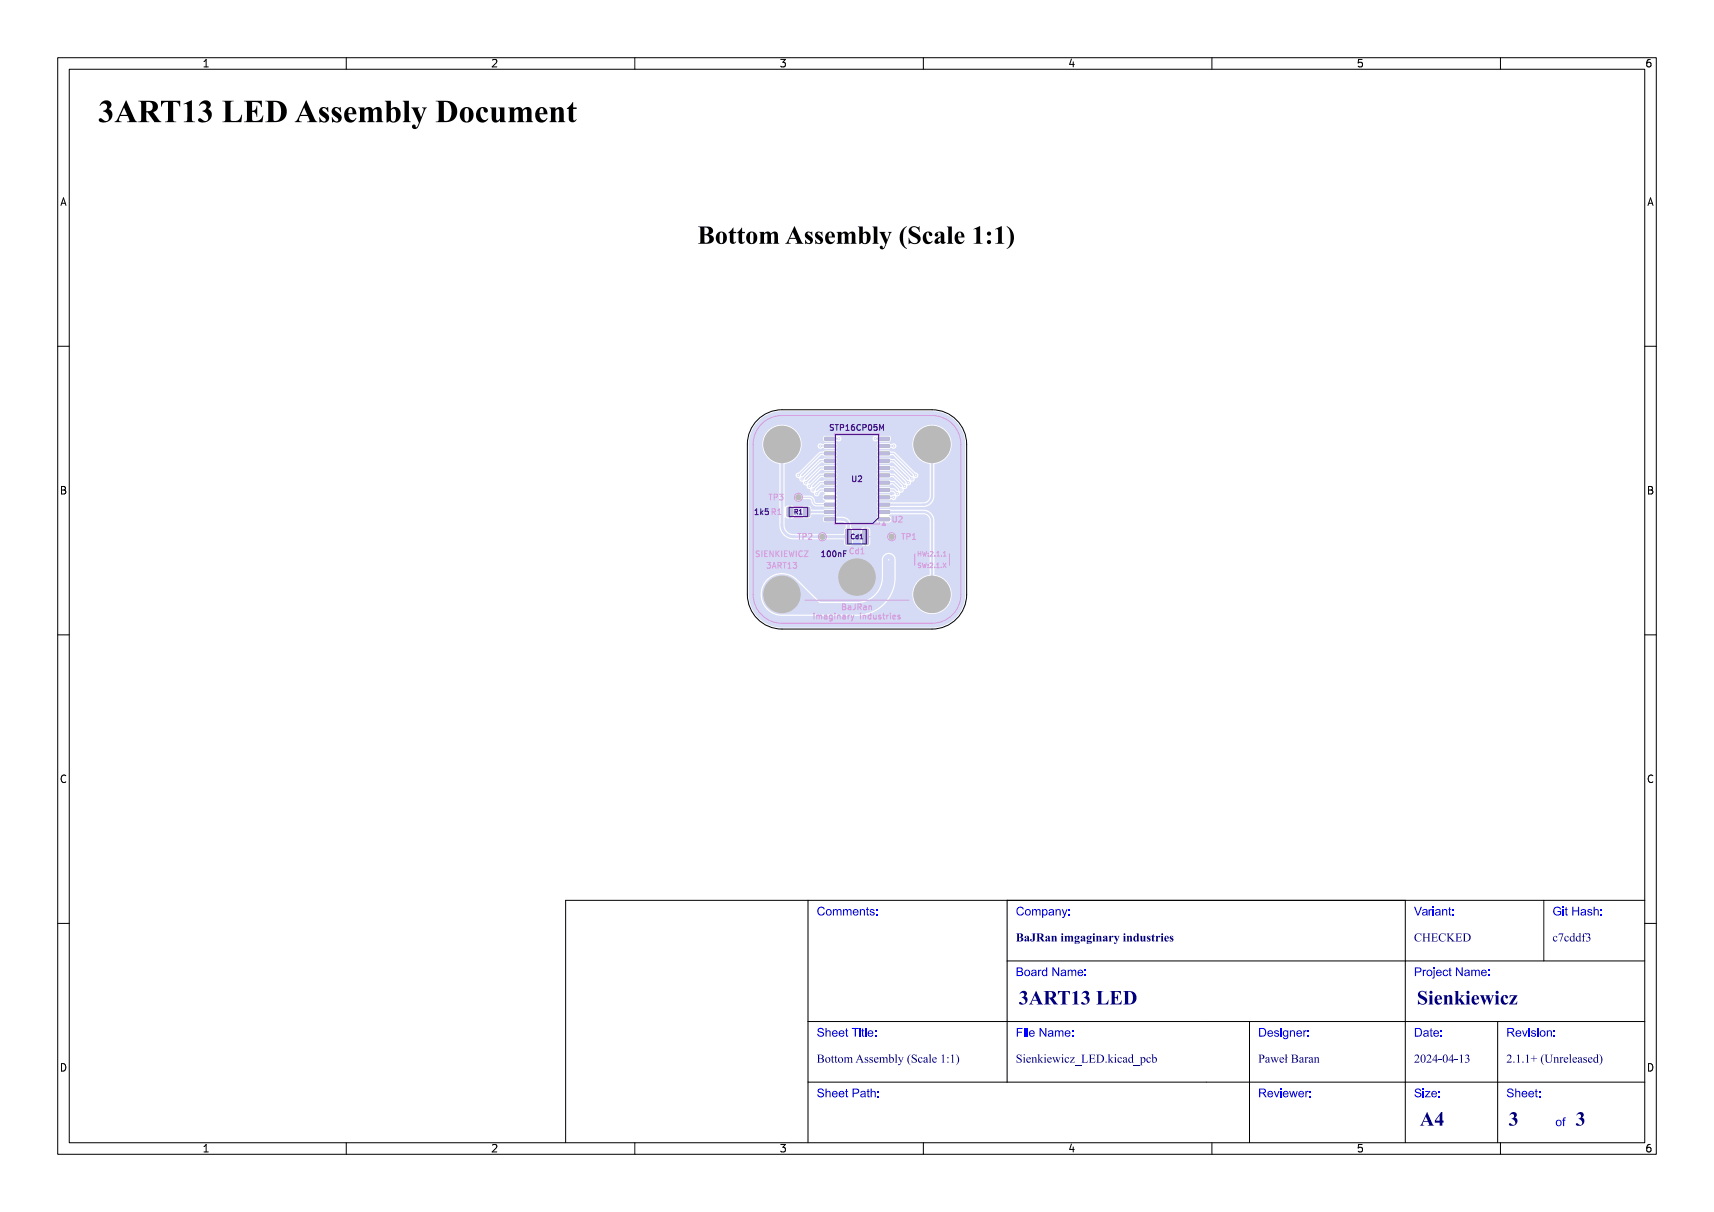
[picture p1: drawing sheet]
<svg xmlns="http://www.w3.org/2000/svg" width="297mm" height="210mm" viewBox="0 0 297 210" stroke-linecap="round" stroke-linejoin="round" font-family="sans-serif">
<defs><g id="words">
<text font-size="5.3" fill="#fff" x="17" y="21.5">3ART13 LED Assembly Document</text>
<text font-size="4.3" fill="#fff" x="113.4" y="42.5">Bottom Assembly (Scale 1:1)</text>
<g font-size="3.3" fill="#fff">
<text x="176.5" y="174.3">3ART13 LED</text>
<text x="245.5" y="174.3">Sienkiewicz</text>
<text x="246" y="195.3">A4</text>
<text x="261.4" y="195.3">3</text>
<text x="273" y="195.3">3</text>
</g>
<g font-size="2" fill="#fff">
<text x="141.5" y="158.8">Comments:</text>
<text x="176" y="158.8">Company:</text>
<text x="245" y="158.8">Variant:</text>
<text x="269" y="158.8">Git Hash:</text>
<text x="176" y="163.3">BaJRan imgaginary industries</text>
<text x="245" y="163.3">CHECKED</text>
<text x="269" y="163.3">c7cddf3</text>
<text x="176" y="169.3">Board Name:</text>
<text x="245" y="169.3">Project Name:</text>
<text x="141.5" y="179.8">Sheet Title:</text>
<text x="176" y="179.8">File Name:</text>
<text x="218" y="179.8">Designer:</text>
<text x="245" y="179.8">Date:</text>
<text x="261" y="179.8">Revision:</text>
<text x="141.5" y="184.3">Bottom Assembly (Scale 1:1)</text>
<text x="176" y="184.3">Sienkiewicz_LED.kicad_pcb</text>
<text x="218" y="184.3">Paweł Baran</text>
<text x="245" y="184.3">2024-04-13</text>
<text x="261" y="184.3">2.1.1+ (Unreleased)</text>
<text x="141.5" y="190.3">Sheet Path:</text>
<text x="218" y="190.3">Reviewer:</text>
<text x="245" y="190.3">Size:</text>
<text x="261" y="190.3">Sheet:</text>
<text x="269.5" y="195.3">of</text>
</g>
<g font-size="1.7" fill="#fff">
<text x="35" y="11.6">1</text>
<text x="85" y="11.6">2</text>
<text x="135" y="11.6">3</text>
<text x="185" y="11.6">4</text>
<text x="235" y="11.6">5</text>
<text x="285" y="11.6">6</text>
<text x="10.5" y="35.6">A</text>
<text x="285.5" y="35.6">A</text>
<text x="10.5" y="85.6">B</text>
<text x="285.5" y="85.6">B</text>
<text x="10.5" y="135.6">C</text>
<text x="285.5" y="135.6">C</text>
<text x="10.5" y="185.6">D</text>
<text x="285.5" y="185.6">D</text>
<text x="35" y="199.7">1</text>
<text x="85" y="199.7">2</text>
<text x="135" y="199.7">3</text>
<text x="185" y="199.7">4</text>
<text x="235" y="199.7">5</text>
<text x="285" y="199.7">6</text>
</g>
<g font-size="1.3" fill="#fff">
<text x="144.5" y="74.6">STP16CP05M</text>
<text x="147.7" y="83.5">U2</text>
<text x="130.8" y="89.2">1k5 R1</text>
<text x="133.3" y="86.7">TP3</text>
<text x="138.3" y="93.5">TP2</text>
<text x="147.3" y="96">Cd1</text>
<text x="154.7" y="90.5">U2</text>
<text x="156.3" y="93.5">TP1</text>
<text x="131.1" y="96.5">SIENKIEWICZ</text>
<text x="133.1" y="98.5">3ART13</text>
<text x="142.5" y="96.5">100nF</text>
<text x="140.5" y="107.3">imaginary industries</text>
<text x="146.1" y="105.7">BaJRan</text>
</g>
<g font-size="1.1" fill="#fff">
<text x="137.7" y="89.1">R1</text>
<text x="147.5" y="93.4">Cd1</text>
<text x="158.9" y="98.4">SW:2.1.X</text>
<text x="158.9" y="96.4">HW:2.1.1</text>
</g>
</g></defs>
<path d="M131.3 72.8a6 6 0 0 1 4.2-1.8h26a6 6 0 0 1 6 6v26a6 6 0 0 1-6 6h-26a6 6 0 0 1-6-6v-26a6 6 0 0 1 1.8-4.2z" fill="none" stroke="#000" stroke-width=".17"/>
<path d="M160 88.7a1.5 1.5 0 0 1 1.5 1.5M161.5 85.9a1.5 1.5 0 0 1-1.5 1.5" fill="none" stroke="#d5dbf4" stroke-width=".4"/>
<path d="M135.5 91a2 2 0 0 0 2 2M146 90a1 1 0 0 1 1 1" fill="none" stroke="#d5dbf4" stroke-width=".5"/>
<path d="M140.2 86.2a.74 .74 0 0 1 .7 .9l.4 .3h.2" fill="none" stroke="#d5dbf4" stroke-width=".2"/>
<g fill="#d5dbf4">
<circle cx="163.9" cy="77" r=".4"/>
<circle cx="163.2" cy="75.3" r=".4"/>
<circle cx="163.2" cy="78.7" r=".4"/>
<circle cx="161.5" cy="74.6" r=".4"/>
<circle cx="161.5" cy="77" r="3.2"/>
<circle cx="161.5" cy="79.4" r=".4"/>
<circle cx="159.8" cy="75.3" r=".4"/>
<circle cx="159.8" cy="78.7" r=".4"/>
<circle cx="159.1" cy="77" r=".4"/>
<circle cx="137.9" cy="77" r=".4"/>
<circle cx="137.2" cy="75.3" r=".4"/>
<circle cx="137.2" cy="78.7" r=".4"/>
<circle cx="135.5" cy="74.6" r=".4"/>
<circle cx="135.5" cy="77" r="3.2"/>
<circle cx="135.5" cy="79.4" r=".4"/>
<circle cx="133.8" cy="75.3" r=".4"/>
<circle cx="133.8" cy="78.7" r=".4"/>
<circle cx="133.1" cy="77" r=".4"/>
<circle cx="137.9" cy="103" r=".4"/>
<circle cx="137.2" cy="101.3" r=".4"/>
<circle cx="137.2" cy="104.7" r=".4"/>
<circle cx="135.5" cy="100.6" r=".4"/>
<circle cx="135.5" cy="103" r="3.2"/>
<circle cx="135.5" cy="105.4" r=".4"/>
<circle cx="133.8" cy="101.3" r=".4"/>
<circle cx="133.8" cy="104.7" r=".4"/>
<circle cx="133.1" cy="103" r=".4"/>
<circle cx="163.9" cy="103" r=".4"/>
<circle cx="163.2" cy="101.3" r=".4"/>
<circle cx="163.2" cy="104.7" r=".4"/>
<circle cx="161.5" cy="100.6" r=".4"/>
<circle cx="161.5" cy="103" r="3.2"/>
<circle cx="161.5" cy="105.4" r=".4"/>
<circle cx="159.8" cy="101.3" r=".4"/>
<circle cx="159.8" cy="104.7" r=".4"/>
<circle cx="159.1" cy="103" r=".4"/>
<circle cx="150.9" cy="100" r=".4"/>
<circle cx="150.2" cy="98.3" r=".4"/>
<circle cx="150.2" cy="101.7" r=".4"/>
<circle cx="148.5" cy="97.6" r=".4"/>
<circle cx="148.5" cy="100" r="3.2"/>
<circle cx="148.5" cy="102.4" r=".4"/>
<circle cx="146.8" cy="98.3" r=".4"/>
<circle cx="146.8" cy="101.7" r=".4"/>
<circle cx="146.1" cy="100" r=".4"/>
<circle cx="142.5" cy="93" r=".5"/>
<circle cx="138.3" cy="86.2" r=".5"/>
<circle cx="154.5" cy="93" r=".5"/>
<circle cx="141.5" cy="85.5" r=".27"/>
<circle cx="139" cy="83" r=".28"/>
<circle cx="142.2" cy="77.3" r=".28"/>
<circle cx="154.9" cy="86.2" r=".28"/>
<circle cx="154" cy="97" r=".27"/>
<circle cx="154.9" cy="77.3" r=".28"/>
<circle cx="139.6" cy="83.6" r=".28"/>
<circle cx="155.5" cy="85.5" r=".28"/>
<circle cx="158.7" cy="82.4" r=".28"/>
<circle cx="156.1" cy="84.9" r=".28"/>
<circle cx="140.9" cy="84.9" r=".27"/>
<circle cx="158" cy="83" r=".28"/>
<circle cx="140.2" cy="84.3" r=".28"/>
<circle cx="151.7" cy="76" r=".27"/>
<circle cx="157.4" cy="83.6" r=".27"/>
<circle cx="138.3" cy="82.4" r=".27"/>
<circle cx="156.8" cy="84.3" r=".27"/>
<circle cx="145.3" cy="76" r=".27"/>
</g>
<g fill="#d5dbf4">
<path d="M152.2 89.7h1.9l.1 .5-2 .1z" fill-rule="evenodd"/>
<path d="M152.2 88.5l1.9-.1 .1 .5-.2 .1h-1.8z" fill-rule="evenodd"/>
<path d="M152.2 87.2h1.9l.1 .5h-2z" fill-rule="evenodd"/>
<path d="M152.2 85.9h1.9l.1 .5-2 .1z" fill-rule="evenodd"/>
<path d="M152.2 84.6h1.8l.2 .1v.4l-.2 .1h-1.7l-.2-.1z" fill-rule="evenodd"/>
<path d="M152.2 83.4l1.9-.1 .1 .5-2 .1z" fill-rule="evenodd"/>
<path d="M152.2 82.1h1.9l.1 .4-.2 .2h-1.8z" fill-rule="evenodd"/>
<path d="M152.2 80.8h1.9l.1 .5-2 .1z" fill-rule="evenodd"/>
<path d="M152.2 79.6l1.9-.1 .1 .5-2 .1z" fill-rule="evenodd"/>
<path d="M152.2 78.3h1.8h.2v.4l-.2 .2h-1.7l-.2-.2z" fill-rule="evenodd"/>
<path d="M152.2 77h1.9l.1 .5-2 .1z" fill-rule="evenodd"/>
<path d="M152.2 75.8l1.9-.1 .1 .5-.2 .1h-1.8z" fill-rule="evenodd"/>
<path d="M142.9 75.8l1.9-.1 .1 .5-2 .1z" fill-rule="evenodd"/>
<path d="M142.9 77h1.9l.1 .5-2 .1z" fill-rule="evenodd"/>
<path d="M142.9 78.3h1.9l.1 .5-.2 .1-1.8-.1z" fill-rule="evenodd"/>
<path d="M142.9 79.6l1.9-.1 .1 .5-2 .1z" fill-rule="evenodd"/>
<path d="M142.9 80.8h1.9l.1 .5-2 .1z" fill-rule="evenodd"/>
<path d="M142.9 82.1h1.9l.1 .5-2 .1z" fill-rule="evenodd"/>
<path d="M142.9 83.4l1.9-.1 .1 .5-2 .1z" fill-rule="evenodd"/>
<path d="M142.9 84.6h1.9l.1 .5-.2 .1h-1.8z" fill-rule="evenodd"/>
<path d="M142.9 85.9h1.9l.1 .5-2 .1z" fill-rule="evenodd"/>
<path d="M142.9 87.2h1.9l.1 .5h-2z" fill-rule="evenodd"/>
<path d="M142.9 88.5l1.9-.1 .1 .5-2 .1z" fill-rule="evenodd"/>
<path d="M142.9 89.7h1.9l.1 .5-2 .1z" fill-rule="evenodd"/>
<path d="M149.5 91.7h.8l.2 .1 .1 2.3-.2 .2-.7 .1-.3-.2z" fill-rule="evenodd"/>
<path d="M146.5 91.7h.9l.2 .1v2.3l-.2 .2-.7 .1-.2-.2z" fill-rule="evenodd"/>
<path d="M136.4 87.9l.8-.1 .2 .2v1.3l-.1 .3h-.7l-.3-.2z" fill-rule="evenodd"/>
<path d="M139.3 87.9l.8-.1 .2 .2 .1 1.3-.2 .3h-.7l-.2-.2z" fill-rule="evenodd"/>
</g>
<path d="M135.5 77v14M143.9 90h2.1M147 91v2h-9.5" fill="none" stroke="#d5dbf4" stroke-width=".5"/>
<g fill="none" stroke="#d5dbf4" stroke-width=".2">
<path d="M142.2 77.3h1.7M143.9 79.8h-1.7l-3.2 3.2M143.9 78.6h-1.7l-3.9 3.8M143.9 76h1.4M151.7 76h1.5M153.2 79.8h1.7l3.1 3.2M153.2 77.3h1.7M153.2 78.6h1.7l3.8 3.8M138.3 86.2h1.9M141.5 87.4h2.4M143.9 84.9h-1.7l-.7 .6M143.9 81.1h-1.7l-2.6 2.5"/>
<path d="M143.9 83.6h-1.7l-1.3 1.3M143.9 82.4h-1.7l-2 1.9M153.2 86.2h1.7M153.2 84.9h1.7l.6 .6M153.2 81.1h1.7l2.5 2.5M153.2 83.6h1.7l1.2 1.3M153.2 82.4h1.7l1.9 1.9"/>
</g>
<path d="M161.5 77v8.9M139.8 88.7h4.1M153.2 88.7h6.8M153.2 87.4h6.8M161.5 90.2v12.8" fill="none" stroke="#d5dbf4" stroke-width=".4"/>
<g fill="#d5dbf4">
<path d="M131.4 72.9a5.7 5.7 0 0 1 4.1-1.6h26.4a5.7 5.7 0 0 1 5.3 5.5h-2.3a3.4 3.4 0 0 0-2.9-3.2 3.4 3.4 0 0 0-3.7 2.2h-3.9l-.3-.3-2.2 .1a.49 .49 0 0 0-.7 .4h-5.4v-.2a.74 .74 0 0 0-.9-.2l-2-.1-.3 .3v.5l.3 .2 2.2-.1a.48 .48 0 0 0 .5 0 .48 .48 0 0 0 .2-.4h5.4v.1a.68 .68 0 0 0 .9 .4h2l.3-.2v-.5h3.9l-.2 1.4h-2.8a.66 .66 0 0 0-.9-.2l-.3-.2h-1.9l-.3 .3h-6.8l-.3-.3h-1.9l-.3 .2a.52 .52 0 0 0-.8 0 .52 .52 0 0 0 .1 .7 .52 .52 0 0 0 .7-.1l.3 .2h1.9l.3-.3v-.4h6.8v.4l.3 .3h1.9l.3-.2a.53 .53 0 0 0 .6 .1 .53 .53 0 0 0 .3-.5h2.8v.3a3.5 3.5 0 0 0 3 2.9v1.9h-2l-.1-.3-.4-.1-3.6-3.6-.6-.1-.3-.1h-2l-.2 .2v.4l.3 .3 1.9 .1 .3-.2h.4l3.4 3.4-.1 .2h-.2l-2.9-3h-.6l-.3-.2-2 .1-.2 .2v.4l.3 .3h1.9l.3-.2 .4 .1 2.7 2.7v.2h-.2l-2.3-2.3h-.6l-.3-.2-2 .1-.2 .2v.4l.2 .2 2 .1 .6-.2 2.2 2.2v.2h-.2l-1.7-1.7h-.6l-.3-.2h-2l-.2 .3v.4l.2 .2 2 .1 .3-.2h.3l1.6 1.5v.2h-.2l-1.1-1-.6-.1-.3-.2-2 .1-.2 .2v.4l.3 .3h1.9l.6-.2 .9 .9v.2l-.1 .1-.5-.5h-.6l-.3-.2h-1.9l-.2 .1-.1 .7 .3 .2h1.9l.3-.2h.3l.3 .4-.6 .3-.3-.2h-1.9l-.3 .3h-6.8l-.4-.4 .4-.5v-.4l-.3-.3h-1.9l-.3 .2h-.6l-.6 .5v-.3l.9-.9 .6 .2h1.9l.2-.1 .1-.6-.3-.3h-1.9l-.3 .2-.6 .1-1.1 1-.2-.1 1.6-1.6h.3l.3 .2 2-.1 .2-.2v-.5l-.3-.2h-1.9l-.3 .2h-.6l-1.7 1.7-.2-.1 2.2-2.3h.3l.3 .2h1.9l.3-.3-.1-.6-.2-.1h-1.9l-.3 .2h-.6l-2.3 2.3h-.2v-.2l2.8-2.8h.3l.3 .2h1.9l.3-.2-.1-.6-.2-.2h-1.9l-.3 .2h-.6l-3 3h-.1l-.1-.2 3.5-3.4h.3l.3 .2 1.9-.1 .3-.3v-.4l-.3-.2h-1.9l-.3 .2h-.6l-3.6 3.6a.53 .53 0 0 0-.5 .5 .53 .53 0 0 0 .6 .5 .61 .61 0 0 0 .6 .6 .61 .61 0 0 0 .7 .7 .61 .61 0 0 0 .6 .6 .6 .6 0 0 0 .6 .6 .51 .51 0 0 0 .5 .6 .51 .51 0 0 0 .5-.5l.3-.3h.3l.3 .2 .1 .1-.4 .3v.3l9.3-.1v.3h-9.3v.3l.4 .3-.3 .2h-1.3l-.2-.3a.93 .93 0 0 0-.9-.9h-1.3a.72 .72 0 0 0-1.1-.2 .72 .72 0 0 0 .1 1.1 .72 .72 0 0 0 1-.3h1.3l.3 .3a.93 .93 0 0 0 .8 .9h1.2l.3 .2h1.9l.3-.2v-.4l-.4-.5 .4-.2v-.3h6.8l.1 .2 .2 .2h1.9l.3-.2a.56 .56 0 0 0 .7 .1 .56 .56 0 0 0 .3-.6 .61 .61 0 0 0 .6-.6 .61 .61 0 0 0 .7-.6 .61 .61 0 0 0 .6-.7 .61 .61 0 0 0 .6-.6 .61 .61 0 0 0 .7-.6 .51 .51 0 0 0 .5-.6h2v3.6a1.11 1.11 0 0 1-1.1 1.1l-7.8-.1-.3 .3v.4l.3 .3 8.2-.1a1.9 1.9 0 0 0 1.5-1.7v-5.6a3.6 3.6 0 0 0 3-3.7h2.3l.1 26h-2.4a3.5 3.5 0 0 0-3-3.2v-9.5a1.91 1.91 0 0 0-1.8-1.8l-7.9-.1-.3 .3h-6.8l-.3-.3-4.2 .1a.52 .52 0 0 0-.4-.7l-.9 .1-.3 .3h-1.3l-.3-.4h-.4v1h.7v-.6h1.3v1.4h-1.3v-.6h-.7v1h.4l.3-.4h1.3l.3 .3 .9 .1a.6 .6 0 0 0 .4-.7l4.2 .1 .3-.2v-.5h6.8v.5l.4 .4-.4 .2v.3h2.5v-.3l-.4-.3 .3-.2h5.7a1.1 1.1 0 0 1 1.1 1.1l-7.8-.1v.4h-.3v-.4h-1.1v.3l.3 .1h2l.2-.3h6.7v1.7h-10.3l-.3-.4-.4-.1v1.5h-.2v-1.5l-.5 .1-.2 .3h-1.4l-.3-.4a1.65 1.65 0 0 0-.7-1.6l-.8-.3h-1.2h-1.9l-.3 .2v.5l.3 .3 3-.1a.58 .58 0 0 1 .7 .6l-.1 .5-.2 .3-.1 .7h-3.2a.76 .76 0 0 0-1.1 0h-4.4a1.55 1.55 0 0 1-1.5-1.5v-1.4l.8 .2v-2.2h-.3l-.4 .2-.1-.1v-7.2a3.4 3.4 0 0 0 2.9-4 3.4 3.4 0 0 0-4-2.8 3.4 3.4 0 0 0-2.7 4.1 3.6 3.6 0 0 0 2.8 2.6l.1 10.7a2.45 2.45 0 0 0 2.3 2.4h4.5h.2a.77 .77 0 0 0 1 0h3.1l.2 .9 .2 .1 .8 .1 .3-.2 .1-.2v-2.4h1.4v1.1h1.6v-1h10.3v.5h-6.2l-.3-.2-.5 .2 .4 .4 .4-.4h6.2v.5h-5.8l-.2-.3-.4 .4h-.4l-.4-.4-.1 .3 .1 .5 .4-.4h.4l.4 .4 .2-.5h5.8v.7h-6.2l-.4-.4-.4 .4 .3 .1 .5-.1h6.2v.5h-10.3v-1h-.7v1.5h-.2v-1.5h-.7v1.1l.1 .3 .3 .1h.8l.3-.1 .1-.4h10.3v2.9h-5.9l-.1-.6-.5-.4-.6-.2-.6 .2-.4 .3-.2 .4v3.8l-.5 1.5-.6 .9-.7 .6-1 .5-1 .3h-6.9l-4.6-4.4-1.5-.6-1.6 .2-.8 .3-.8 .7-.6 .8-.3 .9-.1 1 .2 1.1 .5 .9 .6 .6 1.1 .7 1.2 .2h13.2l1.4-.2 1.3-.4 1.2-.7 1.1-1 .8-1.2 .5-1.2 .3-1.2v-3.8h5.9v2.5a3.4 3.4 0 0 0-3 3.7 3.4 3.4 0 0 0 3.6 3.2 3.4 3.4 0 0 0 3.2-3.6h2.4l-.1 1.1-.3 1.2a5.7 5.7 0 0 1-5.4 3.6h-26.4a5.7 5.7 0 0 1-5.3-5.7v-26.4a5.8 5.8 0 0 1 1.6-3.7z" fill-rule="evenodd"/>
<path d="M133.1 100.5l.6-.5 .8-.4 .8-.1 1 .1 .8 .3 .7 .5 4.2 4.1h6.6a4.5 4.5 0 0 0 4.4-4.4v-3.4l.6-.6 .7-.1 .5 .4 .2 .5v3.2l-.2 1.6-.6 1.4-1.1 1.5-1.2 1-1.5 .6-1.8 .3h-13.1l-1.2-.2-.8-.4-.6-.6-.5-.6-.3-1-.1-.8 .1-.8 .4-1z" fill-rule="evenodd"/>
</g>
<g fill="#fff">
<circle cx="141.5" cy="85.5" r=".12"/>
<circle cx="139" cy="83" r=".12"/>
<circle cx="142.2" cy="77.3" r=".12"/>
<circle cx="154.9" cy="86.2" r=".12"/>
<circle cx="154" cy="97" r=".12"/>
<circle cx="154.9" cy="77.3" r=".12"/>
<circle cx="139.6" cy="83.6" r=".12"/>
<circle cx="155.5" cy="85.5" r=".12"/>
<circle cx="158.7" cy="82.4" r=".12"/>
<circle cx="156.1" cy="84.9" r=".13"/>
<circle cx="140.9" cy="84.9" r=".13"/>
<circle cx="158" cy="83" r=".12"/>
<circle cx="140.2" cy="84.3" r=".13"/>
<circle cx="151.7" cy="76" r=".12"/>
<circle cx="157.4" cy="83.6" r=".12"/>
<circle cx="138.3" cy="82.4" r=".12"/>
<circle cx="156.8" cy="84.3" r=".13"/>
<circle cx="145.3" cy="76" r=".12"/>
<circle cx="163.9" cy="77" r=".25"/>
<circle cx="163.2" cy="75.3" r=".25"/>
<circle cx="163.2" cy="78.7" r=".25"/>
<circle cx="161.5" cy="74.6" r=".25"/>
<circle cx="161.5" cy="77" r="1.6"/>
<circle cx="161.5" cy="79.4" r=".25"/>
<circle cx="159.8" cy="75.3" r=".25"/>
<circle cx="159.8" cy="78.7" r=".25"/>
<circle cx="159.1" cy="77" r=".25"/>
<circle cx="137.9" cy="77" r=".25"/>
<circle cx="137.2" cy="75.3" r=".25"/>
<circle cx="137.2" cy="78.7" r=".25"/>
<circle cx="135.5" cy="74.6" r=".25"/>
<circle cx="135.5" cy="77" r="1.6"/>
<circle cx="135.5" cy="79.4" r=".25"/>
<circle cx="133.8" cy="75.3" r=".25"/>
<circle cx="133.8" cy="78.7" r=".25"/>
<circle cx="133.1" cy="77" r=".25"/>
<circle cx="137.9" cy="103" r=".25"/>
<circle cx="137.2" cy="101.3" r=".25"/>
<circle cx="137.2" cy="104.7" r=".25"/>
<circle cx="135.5" cy="100.6" r=".25"/>
<circle cx="135.5" cy="103" r="1.6"/>
<circle cx="135.5" cy="105.4" r=".25"/>
<circle cx="133.8" cy="101.3" r=".25"/>
<circle cx="133.8" cy="104.7" r=".25"/>
<circle cx="133.1" cy="103" r=".25"/>
<circle cx="163.9" cy="103" r=".25"/>
<circle cx="163.2" cy="101.3" r=".25"/>
<circle cx="163.2" cy="104.7" r=".25"/>
<circle cx="161.5" cy="100.6" r=".25"/>
<circle cx="161.5" cy="103" r="1.6"/>
<circle cx="161.5" cy="105.4" r=".25"/>
<circle cx="159.8" cy="101.3" r=".25"/>
<circle cx="159.8" cy="104.7" r=".25"/>
<circle cx="159.1" cy="103" r=".25"/>
<circle cx="150.9" cy="100" r=".25"/>
<circle cx="150.2" cy="98.3" r=".25"/>
<circle cx="150.2" cy="101.7" r=".25"/>
<circle cx="148.5" cy="97.6" r=".25"/>
<circle cx="148.5" cy="100" r="1.6"/>
<circle cx="148.5" cy="102.4" r=".25"/>
<circle cx="146.8" cy="98.3" r=".25"/>
<circle cx="146.8" cy="101.7" r=".25"/>
<circle cx="146.1" cy="100" r=".25"/>
</g>
<g fill="#b9b9b9">
<circle cx="163.9" cy="77" r=".45"/>
<circle cx="163.2" cy="75.3" r=".45"/>
<circle cx="163.2" cy="78.7" r=".45"/>
<circle cx="161.5" cy="74.6" r=".45"/>
<circle cx="161.5" cy="77" r="3.3"/>
<circle cx="161.5" cy="79.4" r=".45"/>
<circle cx="159.8" cy="75.3" r=".45"/>
<circle cx="159.8" cy="78.7" r=".45"/>
<circle cx="159.1" cy="77" r=".45"/>
<circle cx="137.9" cy="77" r=".45"/>
<circle cx="137.2" cy="75.3" r=".45"/>
<circle cx="137.2" cy="78.7" r=".45"/>
<circle cx="135.5" cy="74.6" r=".45"/>
<circle cx="135.5" cy="77" r="3.3"/>
<circle cx="135.5" cy="79.4" r=".45"/>
<circle cx="133.8" cy="75.3" r=".45"/>
<circle cx="133.8" cy="78.7" r=".45"/>
<circle cx="133.1" cy="77" r=".45"/>
<circle cx="137.9" cy="103" r=".45"/>
<circle cx="137.2" cy="101.3" r=".45"/>
<circle cx="137.2" cy="104.7" r=".45"/>
<circle cx="135.5" cy="100.6" r=".45"/>
<circle cx="135.5" cy="103" r="3.3"/>
<circle cx="135.5" cy="105.4" r=".45"/>
<circle cx="133.8" cy="101.3" r=".45"/>
<circle cx="133.8" cy="104.7" r=".45"/>
<circle cx="133.1" cy="103" r=".45"/>
<circle cx="163.9" cy="103" r=".45"/>
<circle cx="163.2" cy="101.3" r=".45"/>
<circle cx="163.2" cy="104.7" r=".45"/>
<circle cx="161.5" cy="100.6" r=".45"/>
<circle cx="161.5" cy="103" r="3.3"/>
<circle cx="161.5" cy="105.4" r=".45"/>
<circle cx="159.8" cy="101.3" r=".45"/>
<circle cx="159.8" cy="104.7" r=".45"/>
<circle cx="159.1" cy="103" r=".45"/>
<circle cx="150.9" cy="100" r=".45"/>
<circle cx="150.2" cy="98.3" r=".45"/>
<circle cx="150.2" cy="101.7" r=".45"/>
<circle cx="148.5" cy="97.6" r=".45"/>
<circle cx="148.5" cy="100" r="3.3"/>
<circle cx="148.5" cy="102.4" r=".45"/>
<circle cx="146.8" cy="98.3" r=".45"/>
<circle cx="146.8" cy="101.7" r=".45"/>
<circle cx="146.1" cy="100" r=".45"/>
<circle cx="142.5" cy="93" r=".55"/>
<circle cx="138.3" cy="86.2" r=".55"/>
<circle cx="154.5" cy="93" r=".55"/>
</g>
<g fill="#b9b9b9">
<path d="M152.1 89.7l2-.1 .1 .6-.1 .1h-1.9l-.1-.1z" fill-rule="evenodd"/>
<path d="M152.1 88.4h2l.1 .6-.1 .1h-1.9l-.1-.2z" fill-rule="evenodd"/>
<path d="M152.1 87.1h2l.1 .6-.1 .1h-1.9l-.1-.2z" fill-rule="evenodd"/>
<path d="M152.1 85.9l2-.1 .1 .6-.1 .1h-1.9l-.1-.1z" fill-rule="evenodd"/>
<path d="M152.1 84.6h2l.1 .5-.1 .2-1.9-.1-.1-.1z" fill-rule="evenodd"/>
<path d="M152.1 83.3h2l.1 .6-.1 .1h-1.9l-.1-.2z" fill-rule="evenodd"/>
<path d="M152.1 82.1l2-.1 .1 .6-.1 .1h-1.9l-.1-.2z" fill-rule="evenodd"/>
<path d="M152.1 80.8h2l.1 .5-.1 .1h-1.9l-.1-.1z" fill-rule="evenodd"/>
<path d="M152.1 79.5h2l.1 .6-.1 .1h-1.9l-.1-.2z" fill-rule="evenodd"/>
<path d="M152.1 78.3l2-.1 .1 .6-.1 .1h-1.9l-.1-.2z" fill-rule="evenodd"/>
<path d="M152.1 77l2-.1 .1 .6-.1 .1h-1.9l-.1-.1z" fill-rule="evenodd"/>
<path d="M152.1 75.7h2l.1 .6-.1 .1h-1.9l-.1-.2z" fill-rule="evenodd"/>
<path d="M142.8 75.7h2l.1 .6-.1 .1h-1.9l-.1-.2z" fill-rule="evenodd"/>
<path d="M142.8 77l2-.1 .1 .6-.1 .1h-1.9l-.1-.1z" fill-rule="evenodd"/>
<path d="M142.8 78.3l2-.1 .1 .6-.1 .1h-1.9l-.1-.2z" fill-rule="evenodd"/>
<path d="M142.8 79.5h2l.1 .6-.1 .1h-1.9l-.1-.2z" fill-rule="evenodd"/>
<path d="M142.8 80.8h2l.1 .5-.1 .1h-1.9l-.1-.1z" fill-rule="evenodd"/>
<path d="M142.8 82.1l2-.1 .1 .6-.1 .1h-1.9l-.1-.2z" fill-rule="evenodd"/>
<path d="M142.8 83.3h2l.1 .6-.1 .1h-1.9l-.1-.2z" fill-rule="evenodd"/>
<path d="M142.8 84.6h2l.1 .5-.1 .2-1.9-.1-.1-.1z" fill-rule="evenodd"/>
<path d="M142.8 85.9l2-.1 .1 .6-.1 .1h-1.9l-.1-.1z" fill-rule="evenodd"/>
<path d="M142.8 87.1h2l.1 .6-.1 .1h-1.9l-.1-.2z" fill-rule="evenodd"/>
<path d="M142.8 88.4h2l.1 .6-.1 .1h-1.9l-.1-.2z" fill-rule="evenodd"/>
<path d="M142.8 89.7l2-.1 .1 .6-.1 .1h-1.9l-.1-.1z" fill-rule="evenodd"/>
<path d="M149.4 91.7l.9-.1 .3 .2v2.3l-.2 .3h-.8l-.2-.2z" fill-rule="evenodd"/>
<path d="M146.5 91.7l.9-.1 .2 .2 .1 2.3-.2 .3h-.8l-.3-.2z" fill-rule="evenodd"/>
<path d="M136.3 87.9l.9-.1 .3 .2v1.4l-.2 .2h-.8l-.2-.1z" fill-rule="evenodd"/>
<path d="M139.3 87.9l.8-.1 .3 .2v1.4l-.2 .2h-.7l-.3-.1z" fill-rule="evenodd"/>
</g>
<g fill="#bcb9dd">
<path d="M152.2 89.7h1.9l.1 .5-2 .1z" fill-rule="evenodd"/>
<path d="M152.2 88.5l1.9-.1 .1 .5-.2 .1h-1.8z" fill-rule="evenodd"/>
<path d="M152.2 87.2h1.9l.1 .5h-2z" fill-rule="evenodd"/>
<path d="M152.2 85.9h1.9l.1 .5-2 .1z" fill-rule="evenodd"/>
<path d="M152.2 84.6h1.8l.2 .1v.4l-.2 .1h-1.7l-.2-.1z" fill-rule="evenodd"/>
<path d="M152.2 83.4l1.9-.1 .1 .5-2 .1z" fill-rule="evenodd"/>
<path d="M152.2 82.1h1.9l.1 .4-.2 .2h-1.8z" fill-rule="evenodd"/>
<path d="M152.2 80.8h1.9l.1 .5-2 .1z" fill-rule="evenodd"/>
<path d="M152.2 79.6l1.9-.1 .1 .5-2 .1z" fill-rule="evenodd"/>
<path d="M152.2 78.3h1.8h.2v.4l-.2 .2h-1.7l-.2-.2z" fill-rule="evenodd"/>
<path d="M152.2 77h1.9l.1 .5-2 .1z" fill-rule="evenodd"/>
<path d="M152.2 75.8l1.9-.1 .1 .5-.2 .1h-1.8z" fill-rule="evenodd"/>
<path d="M142.9 75.8l1.9-.1 .1 .5-2 .1z" fill-rule="evenodd"/>
<path d="M142.9 77h1.9l.1 .5-2 .1z" fill-rule="evenodd"/>
<path d="M142.9 78.3h1.9l.1 .5-.2 .1-1.8-.1z" fill-rule="evenodd"/>
<path d="M142.9 79.6l1.9-.1 .1 .5-2 .1z" fill-rule="evenodd"/>
<path d="M142.9 80.8h1.9l.1 .5-2 .1z" fill-rule="evenodd"/>
<path d="M142.9 82.1h1.9l.1 .5-2 .1z" fill-rule="evenodd"/>
<path d="M142.9 83.4l1.9-.1 .1 .5-2 .1z" fill-rule="evenodd"/>
<path d="M142.9 84.6h1.9l.1 .5-.2 .1h-1.8z" fill-rule="evenodd"/>
<path d="M142.9 85.9h1.9l.1 .5-2 .1z" fill-rule="evenodd"/>
<path d="M142.9 87.2h1.9l.1 .5h-2z" fill-rule="evenodd"/>
<path d="M142.9 88.5l1.9-.1 .1 .5-2 .1z" fill-rule="evenodd"/>
<path d="M142.9 89.7h1.9l.1 .5-2 .1z" fill-rule="evenodd"/>
<path d="M149.5 91.7h.8l.2 .1 .1 2.3-.2 .2-.7 .1-.3-.2z" fill-rule="evenodd"/>
<path d="M146.5 91.7h.9l.2 .1v2.3l-.2 .2-.7 .1-.2-.2z" fill-rule="evenodd"/>
<path d="M136.4 87.9l.8-.1 .2 .2v1.3l-.1 .3h-.7l-.3-.2z" fill-rule="evenodd"/>
<path d="M139.3 87.9l.8-.1 .2 .2 .1 1.3-.2 .3h-.7l-.2-.2z" fill-rule="evenodd"/>
</g>
<g fill="none" stroke="#db9de1" stroke-width=".17">
<path d="M132.3 73.2a5 5 0 0 1 3.2-1.2h26a5 5 0 0 1 5 5v26a5 5 0 0 1-5 5h-26a5 5 0 0 1-5-5v-26a5 5 0 0 1 1.8-3.8zM144.6 75.5v-.3h7.8v.3M131.6 95.5h-.4l-.2 .1 .1 .3 .5 .2v.3h-.6M132 95.5v1M132.5 95.9h.3M132.9 97.5h.6l-.3 .3 .3 .1v.5l-.2 .1-.4-.1M133 95.5h-.5v1h.5M133.2 85.6h.6M133.5 85.6v1M133.8 88.7l.5-.1v-.3l-.5-.1v1M133.8 98.5l.3-1 .4 1M133.9 98.2h.5"/>
<path d="M134 95.5v1l-.6-1v1M134 88.7l.4 .5M134.1 86.2l.5-.1 .1-.4-.6-.1v1M134.5 95.5v1M134.6 95.9l.4 .6M134.7 89.2h.6M134.7 88.5l.3-.3v1M134.8 98l.5-.1v-.3l-.5-.1v1M135 95.5l-.5 .5M135 98l.4 .5M135 85.6h.7l-.4 .4 .3 .1v.4l-.1 .1-.5-.1M135.5 95.5v1"/>
<path d="M135.7 97.5h.5M135.9 95.9h.4M136 97.5v1M136.4 95.5h-.5v1h.5M136.5 98.5h.6M136.5 97.7l.3-.2v1M136.7 95.5l.3 1 .2-.8 .2 .8 .2-1M137.4 97.5h.7l-.4 .3 .3 .1v.5l-.1 .1-.5-.1M137.6 87.8h1.5M137.6 89.6h1.5M138 95.5v1M138.2 92.5h.6"/>
<path d="M138.5 92.5v1M139 95.6a.44 .44 0 0 0-.6 .4 .44 .44 0 0 0 .6 .4M139.1 93l.5-.1 .1-.3-.6-.1v1M139.4 95.5h.6l-.6 1h.6M140.1 92.6l.4-.1 .2 .2-.7 .8h.7M144.6 90.5v.3h7.8v-.3M147.8 91.6h1.4M147.8 94.4h1.4M147.9 95.1a.44 .44 0 0 0-.6 .4 .44 .44 0 0 0 .6 .4M148.7 95.3h-.2l-.2 .2 .1 .4h.3M148.7 95v1M149.2 96h.5"/>
<path d="M149.2 95.2l.3-.2v1M154.7 89.5v.8l.2 .2 .4-.2v-.8M155.7 89.6l.4-.1 .2 .2-.6 .8h.6M156.2 92.5h.6M156.5 92.5v1M157.1 93l.5-.1 .1-.3-.6-.1v1M158.1 93.5h.6M158.1 92.7l.3-.2v1M158.5 96v2M159.1 95.6v.8M159.1 95.9h.5M159.6 97.6h-.5a.33 .33 0 0 0 .4 .5v.2h-.4"/>
<path d="M159.6 95.6v.8M159.8 97.6l.2 .8 .2-.6 .1 .6 .2-.8M159.9 95.6l.2 .8 .1-.6 .2 .6 .1-.8M160.8 98.3v.1M160.8 97.9h.1M160.9 96.3v.1M160.9 95.9h.1M161.2 97.6h.3l.1 .2-.5 .6h.5M161.2 95.6h.3l.2 .2-.5 .6h.5M162 96.4h.1M162 98.3v.1M162 96.3v.1"/>
<path d="M162.3 98.4h.5M162.3 97.8l.2-.2v.8M162.3 96.4h.5M162.3 95.8l.3-.2v.8M163.1 98.3v.1M163.1 96.3v.1M163.4 97.6l.5 .8M163.5 96.4h.4M163.5 95.8l.2-.2v.8M163.9 97.6l-.5 .8M164.5 96v2M139.5 104h18"/>
<path d="M141.1 106.3v.1M141.1 106.6v.7M141.5 106.6v.7M141.5 106.7l.3-.1 .2 .1M142 106.7l.1-.1h.2l.1 .7M142 106.7v.6M142.9 106.6h.3l.1 .7M143.3 106.8l-.5 .2 .2 .3 .3-.1M144.2 106.6h-.3l-.2 .2 .1 .4h.4M144.2 106.6v.8l-.2 .2-.2-.1M144.7 106.3v.1M144.7 106.6v.7"/>
<path d="M145.1 106.7l.4-.1 .1 .7M145.1 106.6v.7M146 104.6h.3l.2 .2-.2 .3 .2 .1 .1 .3-.2 .1h-.4zM146 105.1h.3M146 106.6h.4l.1 .7M146.5 106.8l-.5 .2 .1 .3 .4-.1M147 106.6v.7M147 105h.4v.6M147.2 106.6l-.2 .2M147.4 105.2l-.4 .2 .1 .2h.3M147.5 106.6l.2 .7M147.7 107.3l-.2 .3"/>
<path d="M148 106.6l-.3 .7M148.2 104.6l-.1 .9-.3 .1M148.7 105.2l.4-.1 .1-.4-.5-.1v1M148.9 105.2l.3 .4M149.1 106.3v.1M149.1 106.6v.7M149.6 106.7l.4-.1v.7M149.6 106.6v.7M149.7 105h.4v.6M150.1 105.2l-.5 .2 .2 .2h.3M150.6 105.1l.4-.1v.6M150.6 105v.6"/>
<path d="M150.9 106.6h-.3l-.2 .2 .1 .4h.4M150.9 106.3v1M151.4 106.6v.6h.4M151.8 106.6v.7M152.6 106.6h-.2l-.2 .1 .1 .2 .3 .1v.2h-.4M153 106.6h.3M153.1 106.3v.8l.2 .2M153.7 106.6v.7M154 106.6l-.3 .2M154.3 106.3v.1M154.3 106.6v.7M154.7 106.9l.5-.1-.1-.2h-.2l-.2 .1 .1 .5h.3"/>
<path d="M156 106.6h-.3l-.1 .1v.2l.4 .1v.2h-.4"/>
<circle cx="138.3" cy="86.2" r=".7"/>
<circle cx="142.5" cy="93" r=".7"/>
<circle cx="154.5" cy="93" r=".7"/>
</g>
<path d="M153.2 90.5l.3 .5h-.7z" fill="#db9de1" stroke="#db9de1" stroke-width=".17"/>
<g fill="none" stroke="#400080" stroke-width=".17">
<path d="M144.4 73.6h-.3l-.2 .2 .1 .2 .4 .2v.3h-.5M144.7 73.6h.6M144.8 75.3h7.5v14.4l-1 1h-6.5zM145 73.6v1M145.6 74.1l.5-.1v-.3l-.5-.1v1M146.6 74.6h.5M146.6 73.9l.3-.3v1M148 73.6h-.3l-.1 .2-.1 .6 .2 .2 .3-.1v-.5l-.3-.1-.2 .2M149.1 73.7a.44 .44 0 0 0-.6 .4 .44 .44 0 0 0 .6 .4M149.5 74.1l.5-.1 .1-.3-.6-.1v1M150.6 73.6h.1a.53 .53 0 0 1 .4 .5 .53 .53 0 0 1-.4 .5 .67 .67 0 0 1-.1-1zM152 73.6h-.5l-.1 .4h.5l.1 .5-.2 .1-.4-.1"/>
<path d="M152.4 74.6v-1l.4 .7 .3-.7v1M130.8 89.2h.6M130.8 88.5l.3-.3v1M131.8 88.2v1M131.9 88.8l.3 .4M132.2 88.5l-.4 .4M133.1 88.2h-.5v.4h.5v.5l-.1 .1-.4-.1M136.7 87.9h3.2v1.6h-3.2zM137.8 88.7h.3l.1-.3-.4-.1v.8M137.9 88.7l.3 .4M138.5 89.1h.5M138.5 88.5l.2-.2v.8"/>
<path d="M142.4 96.5h.6M142.4 95.7l.3-.2v1M143.4 95.6l.2-.1a.53 .53 0 0 1 .3 .5 .53 .53 0 0 1-.3 .5l-.3-.4zM144.4 95.5h.1a.53 .53 0 0 1 .4 .5 .53 .53 0 0 1-.4 .5 .66 .66 0 0 1-.1-1zM145.3 95.8v.7M145.3 95.9l.4-.1v.7M146.2 95.9h.3M146.7 95.5h-.5v1M146.9 91.7h3.2v2.5h-3.2zM147.7 82.5v.8l.2 .2 .4-.2v-.8M148 92.6a.35 .35 0 0 0-.5 .4 .35 .35 0 0 0 .5 .3M148.7 92.9l-.2-.1-.2 .2 .1 .3h.3"/>
<path d="M148.7 92.6v.8M148.7 82.5h.4l.2 .2-.6 .8h.6M149 93.4h.5M149 92.8l.3-.2v.8"/>
</g>
<g fill="none" stroke="#000" stroke-width=".17">
<path d="M10 10h277v190h-277zM12 12h273v186h-273zM35.3 11.6h.8M35.3 10.7l.4-.4v1.3M60 10v2M85.3 10.4l.5-.1 .3 .4-.8 .9h.8M110 10v2M135.3 10.3h.8l-.4 .5 .3 .1v.6l-.2 .1-.5-.1M160 10v2M185.7 10.2l-.4 1h.9M186 10.7v.9M210 10v2"/>
<path d="M236 10.3h-.6l-.1 .6 .2-.1 .5 .1 .1 .1-.1 .5-.2 .1-.5-.1M260 10v2M286 10.3l-.4 .1a.87 .87 0 0 0 0 1.2l.4-.1 .1-.5-.3-.2-.3 .1-.2 .1M10.6 35.6l.4-1.3 .4 1.3M10.7 35.2h.6M285.6 35.6l.4-1.3 .4 1.3M285.7 35.2h.6M10 60h2M285 60h2M10.7 84.3l.6 .1v.3l-.2 .2a.35 .35 0 0 1 .3 .3 .35 .35 0 0 1-.2 .4h-.5zM10.7 84.9h.4M285.7 84.3l.6 .1v.3l-.2 .2a.35 .35 0 0 1 .3 .3 .35 .35 0 0 1-.2 .4h-.5z"/>
<path d="M285.7 84.9h.4M10 110h2M285 110h2M11.4 134.4a.62 .62 0 0 0-.9 .5 .62 .62 0 0 0 .7 .7l.2-.1M286.4 134.4a.62 .62 0 0 0-.9 .5 .62 .62 0 0 0 .7 .7l.2-.1M10 160h2M285 160h2M10.7 184.3a.66 .66 0 0 1 .7 .6 .66 .66 0 0 1-.7 .7zM35.3 198.7l.4-.4v1.3M35.3 199.6h.8M60 198v2M85.3 198.4l.5-.1 .3 .4-.8 .9h.8"/>
<path d="M110 198v2M135.3 198.3h.8l-.4 .5 .3 .1v.6l-.2 .1-.5-.1M160 198v2M185.7 198.2l-.4 1h.9M186 198.7v.9M210 198v2M236 198.3h-.6l-.1 .6 .2-.1 .5 .1 .1 .1-.1 .5-.2 .1-.5-.1M260 198v2M285.7 184.3a.66 .66 0 0 1 .7 .6 .66 .66 0 0 1-.7 .7zM286 198.3l-.4 .1a.87 .87 0 0 0 0 1.2l.4-.1 .1-.5-.3-.2-.3 .1-.2 .1"/>
</g>
<path d="M261.7 192.9a.55 .55 0 0 1 .9-.2 .55 .55 0 0 1-.1 .9 .81 .81 0 0 1 .2 1.2 .81 .81 0 0 1-1.2 0l.2-.2a.54 .54 0 0 0 .8 .2 .71 .71 0 0 0-.6-1 .41 .41 0 0 0 .5-.3 .41 .41 0 0 0-.3-.5 .41 .41 0 0 0-.5 .3z" fill-rule="evenodd" fill="#00007f"/>
<g fill="#00f">
<path d="M261.3 188.7l.3-.1 .4 .1 .2 .3-.1 .1a.32 .32 0 0 0-.4-.4 .32 .32 0 0 0-.2 .5h.1a.57 .57 0 0 1 .7 .7 .64 .64 0 0 1-.7 .2 .64 .64 0 0 1-.5-.5h.2a.39 .39 0 0 0 .4 .4 .39 .39 0 0 0 .4-.4l-.2-.1a.49 .49 0 0 1-.6-.2 .49 .49 0 0 1 0-.6z" fill-rule="evenodd"/>
<path d="M262.6 188.6h.1v.6l.4-.2 .3 .2v.9h-.1v-.7a.27 .27 0 0 0-.4-.2 .27 .27 0 0 0-.2 .3v.6h-.1z" fill-rule="evenodd"/>
<path d="M263.8 189.2a.51 .51 0 0 1 .6-.1 .51 .51 0 0 1 .3 .5h-.9a.32 .32 0 0 0 .3 .4 .32 .32 0 0 0 .4-.2h.2a.52 .52 0 0 1-.7 .3 .52 .52 0 0 1-.3-.6h.8l-.2-.3a.31 .31 0 0 0-.3 0 .31 .31 0 0 0-.1 .3h-.2z" fill-rule="evenodd"/>
<path d="M265 189.2a.51 .51 0 0 1 .6-.1 .51 .51 0 0 1 .2 .5h-.8a.32 .32 0 0 0 .3 .4 .32 .32 0 0 0 .3-.2h.2a.52 .52 0 0 1-.6 .3 .52 .52 0 0 1-.4-.6h.8l-.1-.3a.31 .31 0 0 0-.3 0 .31 .31 0 0 0-.2 .3h-.2z" fill-rule="evenodd"/>
<path d="M266.1 188.8l.2-.1v.3h.2v.2h-.2v.6l.2 .3a.27 .27 0 0 1-.3 0 .27 .27 0 0 1-.1-.3v-.6h-.2z" fill-rule="evenodd"/>
<path d="M266.7 189h.2v.2h-.2z" fill-rule="evenodd"/>
<path d="M266.7 189.9h.2v.2h-.2z" fill-rule="evenodd"/>
<path d="M269.8 194.1a.54 .54 0 0 1 .8 .1 .54 .54 0 0 1-.3 .8 .54 .54 0 0 1-.7-.3v-.1h.2a.36 .36 0 0 0 .4 .4 .36 .36 0 0 0 .2-.6l-.4-.2-.2 .1v.3h-.2z" fill-rule="evenodd"/>
<path d="M270.9 193.7l.4-.1v.2a.19 .19 0 0 0-.2 0 .19 .19 0 0 0-.1 .2h.3v.2h-.3v.9h-.1v-.9h-.2v-.2h.2z" fill-rule="evenodd"/>
</g>
<path d="M273.3 192.9a.55 .55 0 0 1 .9-.2 .55 .55 0 0 1-.1 .9 .81 .81 0 0 1 .2 1.2 .81 .81 0 0 1-1.2 0l.2-.2a.54 .54 0 0 0 .8 .2 .72 .72 0 0 0-.6-1 .41 .41 0 0 0 .5-.3 .41 .41 0 0 0-.3-.5 .41 .41 0 0 0-.5 .3z" fill-rule="evenodd" fill="#00007f"/>
<g fill="#00f">
<path d="M245.3 188.7l.3-.1 .4 .1 .2 .3-.1 .1a.32 .32 0 0 0-.4-.4 .32 .32 0 0 0-.2 .5 .57 .57 0 0 1 .8 .7 .64 .64 0 0 1-.7 .2 .64 .64 0 0 1-.5-.5h.2a.39 .39 0 0 0 .4 .4 .39 .39 0 0 0 .4-.4l-.2-.1a.49 .49 0 0 1-.6-.2 .49 .49 0 0 1 0-.6z" fill-rule="evenodd"/>
<path d="M246.6 188.6h.1v.2h-.1z" fill-rule="evenodd"/>
<path d="M246.6 189h.1v1.1h-.1z" fill-rule="evenodd"/>
<path d="M247 189h.8l-.7 1h.8v.1h-1v-.1l.7-.8h-.6z" fill-rule="evenodd"/>
<path d="M248.1 189.2a.51 .51 0 0 1 .7-.1 .51 .51 0 0 1 .2 .5h-.8a.32 .32 0 0 0 .2 .4 .32 .32 0 0 0 .4-.2h.2a.52 .52 0 0 1-.7 .3 .52 .52 0 0 1-.3-.6h.8l-.1-.3a.31 .31 0 0 0-.3 0 .31 .31 0 0 0-.2 .3h-.2z" fill-rule="evenodd"/>
<path d="M249.3 189h.2v.2h-.2z" fill-rule="evenodd"/>
<path d="M249.3 189.9h.2v.2h-.2z" fill-rule="evenodd"/>
</g>
<g fill="#00007f">
<path d="M247.3 192.7l1 2.1 .2 .2h-1.1l.3-.1-.2-.5h-.9l-.1 .5 .3 .1h-.8l.6-.7h.8l-.3-.8-.4 .8h-.1z" fill-rule="evenodd"/>
<path d="M249.7 192.7h.2v1.5h.2v.3h-.2v.5h-.4v-.5h-.9v-.3h.9v-.9l-.7 .9h-.2z" fill-rule="evenodd"/>
</g>
<path d="M285 177h-41.5v21M243.5 187.5h41.5M259.5 187.5v10.5" fill="none" stroke="#000" stroke-width=".17"/>
<g fill="#00f">
<path d="M261.2 178.1h.6a.42 .42 0 0 1 .6 .4 .42 .42 0 0 1-.4 .4l.5 .7h-.2l-.4-.6h-.3h-.2v.6h-.2v-.8h.6a.26 .26 0 0 0 .4-.2 .26 .26 0 0 0-.3-.3h-.5v.5h-.2z" fill-rule="evenodd"/>
<path d="M262.7 178.7a.51 .51 0 0 1 .7-.1 .51 .51 0 0 1 .2 .5h-.8a.32 .32 0 0 0 .2 .4 .32 .32 0 0 0 .4-.2h.2a.52 .52 0 0 1-.7 .3 .52 .52 0 0 1-.3-.6h.8l-.1-.3a.31 .31 0 0 0-.3 0 .31 .31 0 0 0-.2 .3h-.2z" fill-rule="evenodd"/>
<path d="M263.7 178.5h.2l.3 .9 .3-.9h.2l-.4 1.1h-.2z" fill-rule="evenodd"/>
<path d="M264.9 178.1h.2v.2h-.2z" fill-rule="evenodd"/>
<path d="M264.9 178.5h.2v1.1h-.2z" fill-rule="evenodd"/>
<path d="M265.4 178.6l.2-.1a.39 .39 0 0 1 .5 .3h-.1a.21 .21 0 0 0-.3-.2 .21 .21 0 0 0-.1 .3 .43 .43 0 0 1 .4 .1 .43 .43 0 0 1 .2 .4l-.3 .2h-.4l-.2-.3h.2a.24 .24 0 0 0 .2 .3 .24 .24 0 0 0 .2-.4 .43 .43 0 0 1-.6-.5z" fill-rule="evenodd"/>
<path d="M266.4 178.1h.2v.2h-.2z" fill-rule="evenodd"/>
<path d="M266.4 178.5h.2v1.1h-.2z" fill-rule="evenodd"/>
<path d="M267 178.6a.55 .55 0 0 1 .8 .2 .55 .55 0 0 1-.3 .8 .55 .55 0 0 1-.7-.5h.2a.36 .36 0 0 0 .4 .4 .36 .36 0 0 0 .2-.6l-.4-.2-.2 .1v.3h-.2z" fill-rule="evenodd"/>
<path d="M268 178.5h.2v.2l.2-.2a.37 .37 0 0 1 .4 .1 .37 .37 0 0 1 .1 .4v.6h-.2v-.6a.27 .27 0 0 0-.3-.3 .27 .27 0 0 0-.2 .3v.6h-.2z" fill-rule="evenodd"/>
<path d="M269.2 178.5h.3v.2h-.3z" fill-rule="evenodd"/>
<path d="M269.2 179.4h.3v.2h-.3z" fill-rule="evenodd"/>
</g>
<g fill="#00007f">
<path d="M261.2 182.8a.42 .42 0 0 1 .7 .1 .42 .42 0 0 1-.2 .6l-.4 .5 .7-.1-.1 .2h-.8a1.05 1.05 0 0 0 .6-1.1l-.3-.1-.3 .2z" fill-rule="evenodd"/>
<path d="M262.8 182.9l.4-.2v1.3l.2 .1h-.5l.1-.1v-.9v-.2z" fill-rule="evenodd"/>
<path d="M264.4 182.9l.4-.2v1.3l.2 .1h-.6l.2-.1v-.9v-.2z" fill-rule="evenodd"/>
<path d="M265.2 183.4h.6v-.5v.5l.6 .1h-.6v.5v-.5z" fill-rule="evenodd"/>
<path d="M267.3 182.8l.3-.1a1.42 1.42 0 0 0 0 1.9l-.2-.1a1.11 1.11 0 0 1-.1-1.7z" fill-rule="evenodd"/>
<path d="M267.6 182.7h.6l-.2 .2v.7a.41 .41 0 0 0 .5 .5 .41 .41 0 0 0 .3-.6v-.7l-.2-.1h.5l-.2 .2v.7a.55 .55 0 0 1-.5 .6 .55 .55 0 0 1-.6-.7v-.7z" fill-rule="evenodd"/>
<path d="M269.1 183.3l.4-.1v.2a.29 .29 0 0 1 .3-.2 .29 .29 0 0 1 .2 .3v.5l.2 .1h-.5l.2-.1v-.5a.2 .2 0 0 0-.2-.2 .2 .2 0 0 0-.2 .1v.6l.1 .1h-.4l.1-.1v-.4v-.3z" fill-rule="evenodd"/>
<path d="M270.2 183.3l.3-.1v.2l.2-.2h.2l-.4 .3v.5l.2 .1h-.5l.1-.1 .1-.6z" fill-rule="evenodd"/>
<path d="M271.1 183.3l.4-.1 .2 .2 .1 .1h-.7l.2 .4 .3 .1 .1-.2a.41 .41 0 0 1-.5 .3 .41 .41 0 0 1-.2-.6h.5l-.2-.3-.3 .3z" fill-rule="evenodd"/>
<path d="M271.9 182.8l.3-.1v1.3l.2 .1h-.5l.1-.1v-.9v-.3z" fill-rule="evenodd"/>
<path d="M272.6 183.3l.4-.1 .2 .2 .1 .1h-.7l.2 .4 .3 .1 .1-.2a.41 .41 0 0 1-.5 .3 .41 .41 0 0 1-.2-.6h.6l-.2-.3-.4 .3z" fill-rule="evenodd"/>
<path d="M273.5 183.2h.5l.1 .8 .2-.1a.18 .18 0 0 1-.2 .2 .18 .18 0 0 1-.2 0v-.1a.29 .29 0 0 1-.5 0v-.1l.3 .1 .2-.1v-.3l-.5 .3 .5-.4a.19 .19 0 0 0-.2-.3 .19 .19 0 0 0-.1 .3l-.2-.1z" fill-rule="evenodd"/>
<path d="M274.4 183.2h.5v.3l-.1-.2a.15 .15 0 0 0-.3 0 .15 .15 0 0 0 .1 .2 .34 .34 0 0 1 .4 .5 .34 .34 0 0 1-.6 .1v-.3l.2 .3 .3-.1-.5-.5z" fill-rule="evenodd"/>
<path d="M275.3 183.3l.4-.1 .2 .2v.1h-.6l.2 .4 .3 .1 .1-.2a.41 .41 0 0 1-.5 .3 .41 .41 0 0 1-.2-.6h.5l-.2-.3-.3 .3z" fill-rule="evenodd"/>
<path d="M276.6 182.8l.3-.1v1.3h.2l-.4 .2v-.2a.39 .39 0 0 1-.5 .1 .39 .39 0 0 1-.1-.5h.2l.2 .4h.2l-.1-.7h-.2l-.1 .3h-.2a.42 .42 0 0 1 .6-.4v-.4z" fill-rule="evenodd"/>
<path d="M277.1 182.7a1.08 1.08 0 0 1 0 1.9 1.42 1.42 0 0 0 0-1.9z" fill-rule="evenodd"/>
<circle cx="262.3" cy="184" r=".11"/>
<circle cx="263.9" cy="184" r=".11"/>
</g>
<path d="M259.5 177v10.5" fill="none" stroke="#000" stroke-width=".17"/>
<g fill="#00f">
<path d="M245.2 178.1h.5a.75 .75 0 0 1 .7 .8 .75 .75 0 0 1-.7 .7h-.5v-.1h.5a.58 .58 0 0 0 .5-.6 .58 .58 0 0 0-.5-.6h-.3v1.2h-.2z" fill-rule="evenodd"/>
<path d="M246.7 178.7l.2-.1a.47 .47 0 0 1 .6 0 .47 .47 0 0 1 0 .6l.1 .4h-.2v-.1l-.5 .1-.3-.1v-.2l.4 .2h.2l.2-.4-.8 .2a.57 .57 0 0 1 .8-.4 .28 .28 0 0 0-.3-.2 .28 .28 0 0 0-.3 .2l-.2-.1z" fill-rule="evenodd"/>
<path d="M247.9 178.3l.2-.1v.3h.1v.2h-.1v.6l.2 .3a.27 .27 0 0 1-.3 0 .27 .27 0 0 1-.1-.3v-.6h-.2z" fill-rule="evenodd"/>
<path d="M248.5 178.7a.51 .51 0 0 1 .6-.1 .51 .51 0 0 1 .3 .5h-.9a.32 .32 0 0 0 .3 .4 .32 .32 0 0 0 .4-.2h.2a.52 .52 0 0 1-.7 .3 .52 .52 0 0 1-.3-.6h.8l-.2-.3a.31 .31 0 0 0-.3 0 .31 .31 0 0 0-.1 .3h-.2z" fill-rule="evenodd"/>
<path d="M249.6 178.5h.2v.2h-.2z" fill-rule="evenodd"/>
<path d="M249.6 179.4h.2v.2h-.2z" fill-rule="evenodd"/>
</g>
<path d="M285 166.5h-41.5v10.5" fill="none" stroke="#000" stroke-width=".17"/>
<g fill="#00f">
<path d="M245.2 167.6h.5a.46 .46 0 0 1 .6 .5 .46 .46 0 0 1-.5 .4h-.4v.6h-.2v-.8h.6a.28 .28 0 0 0 .3-.2 .28 .28 0 0 0-.3-.3h-.4v.5h-.2z" fill-rule="evenodd"/>
<path d="M246.5 168h.2v.2l.2-.2h.2v.2a.24 .24 0 0 0-.3 .1 .24 .24 0 0 0-.1 .3v.5h-.2z" fill-rule="evenodd"/>
<path d="M247.3 168.1a.54 .54 0 0 1 .9 .1 .54 .54 0 0 1-.3 .8 .54 .54 0 0 1-.7-.3v-.1h.2a.36 .36 0 0 0 .4 .4 .36 .36 0 0 0 .2-.6l-.4-.2-.2 .1v.3h-.2z" fill-rule="evenodd"/>
<path d="M248.4 167.6h.2v.2h-.2z" fill-rule="evenodd"/>
<path d="M248.4 168h.2v1.2a.3 .3 0 0 1-.1 .3 .3 .3 0 0 1-.3 0l.2-.2z" fill-rule="evenodd"/>
<path d="M249 168.2a.51 .51 0 0 1 .6-.1 .51 .51 0 0 1 .2 .5h-.8a.32 .32 0 0 0 .3 .4 .32 .32 0 0 0 .3-.2h.2a.52 .52 0 0 1-.6 .3 .52 .52 0 0 1-.4-.6h.8l-.1-.3a.31 .31 0 0 0-.3 0 .31 .31 0 0 0-.2 .3h-.2z" fill-rule="evenodd"/>
<path d="M250.2 168.1l.5-.1 .2 .4h-.2v-.1a.35 .35 0 0 0-.5 .3 .35 .35 0 0 0 .5 .3l.1-.2 .1 .1a.52 .52 0 0 1-.7 .3 .52 .52 0 0 1-.1-.8z" fill-rule="evenodd"/>
<path d="M251.1 167.8l.2-.1v.3h.2v.2h-.2v.6l.2 .3a.27 .27 0 0 1-.3 0 .27 .27 0 0 1-.1-.3v-.6h-.1z" fill-rule="evenodd"/>
<path d="M252.3 167.6h.2l.8 1.2v-1.2h.2v1.5h-.2l-.8-1.2v1.2h-.2z" fill-rule="evenodd"/>
<path d="M253.9 168.1h.1a.47 .47 0 0 1 .6 0 .47 .47 0 0 1 .1 .6v.4h-.2v-.1l-.5 .1-.3-.1v-.2l.4 .2h.2l.2-.4-.8 .2a.57 .57 0 0 1 .8-.4 .28 .28 0 0 0-.3-.2 .28 .28 0 0 0-.3 .2l-.2-.1z" fill-rule="evenodd"/>
<path d="M254.9 168h.2v.2l.4-.2 .2 .2 .3-.2 .3 .1 .1 .2v.8h-.2v-.7a.24 .24 0 0 0-.2-.2 .24 .24 0 0 0-.2 .3v.6h-.2v-.7a.25 .25 0 0 0-.3-.2 .25 .25 0 0 0-.2 .4v.5h-.2z" fill-rule="evenodd"/>
<path d="M256.8 168.2a.51 .51 0 0 1 .6-.1 .51 .51 0 0 1 .2 .5h-.8a.32 .32 0 0 0 .3 .4 .32 .32 0 0 0 .3-.2h.2a.52 .52 0 0 1-.6 .3 .52 .52 0 0 1-.4-.6h.8l-.1-.3a.31 .31 0 0 0-.3 0 .31 .31 0 0 0-.2 .3h-.2z" fill-rule="evenodd"/>
<path d="M257.9 168h.2v.2h-.2z" fill-rule="evenodd"/>
<path d="M257.9 168.9h.2v.2h-.2z" fill-rule="evenodd"/>
</g>
<g fill="#00007f">
<path d="M245.2 182.8a.42 .42 0 0 1 .6 .1 .42 .42 0 0 1-.1 .6l-.4 .5 .7-.1-.1 .2h-.8a1.05 1.05 0 0 0 .6-1.1l-.3-.1-.3 .2z" fill-rule="evenodd"/>
<path d="M246.3 182.8a.47 .47 0 0 1 .6 0 .47 .47 0 0 1 .1 .6 .48 .48 0 0 1-.1 .6 .48 .48 0 0 1-.6 0l-.2-.5h.2a.4 .4 0 0 0 .3 .6 .91 .91 0 0 0-.1-1.3l-.1 .2-.1 .5h-.2z" fill-rule="evenodd"/>
<path d="M247.3 182.8a.42 .42 0 0 1 .6 .1 .42 .42 0 0 1-.1 .6l-.4 .5 .7-.1-.1 .2h-.8a1.05 1.05 0 0 0 .6-1.1l-.3-.1-.3 .2z" fill-rule="evenodd"/>
<path d="M248.8 182.7h.2v.9h.1v.2h-.1v.3h-.2v-.3h-.6v-.2h.6v-.7l-.6 .7z" fill-rule="evenodd"/>
<path d="M249.3 183.6h.5v.1h-.5z" fill-rule="evenodd"/>
<path d="M250.2 182.8a.47 .47 0 0 1 .6 0 .47 .47 0 0 1 .1 .6 .48 .48 0 0 1-.1 .6 .48 .48 0 0 1-.6 0l-.2-.5h.2a.4 .4 0 0 0 .3 .6 .91 .91 0 0 0-.1-1.3l-.2 .2v.5h-.2z" fill-rule="evenodd"/>
<path d="M251.6 182.7h.1v.9h.2v.2h-.2v.3h-.1v-.3h-.6v-.2h.6v-.7l-.6 .7z" fill-rule="evenodd"/>
<path d="M252.1 183.6h.5v.1h-.5z" fill-rule="evenodd"/>
<path d="M253 182.9l.3-.2v1.3l.2 .1h-.5l.2-.1v-1z" fill-rule="evenodd"/>
<path d="M254 182.8l.4-.1a.31 .31 0 0 1 .2 .3 .31 .31 0 0 1-.2 .3 .44 .44 0 0 1 .1 .7 .44 .44 0 0 1-.6 0 .34 .34 0 0 0 .5 0 .34 .34 0 0 0-.1-.5l-.2-.1a.28 .28 0 0 0 .3-.2 .28 .28 0 0 0-.1-.3 .28 .28 0 0 0-.4 .1z" fill-rule="evenodd"/>
</g>
<g fill="#00f">
<path d="M218.2 188.6h.6a.42 .42 0 0 1 .6 .4 .42 .42 0 0 1-.4 .4l.5 .7h-.2l-.4-.6h-.3h-.2v.6h-.2v-.8h.6a.26 .26 0 0 0 .4-.2 .26 .26 0 0 0-.3-.3h-.5v.5h-.2z" fill-rule="evenodd"/>
<path d="M219.7 189.2a.51 .51 0 0 1 .7-.1 .51 .51 0 0 1 .2 .5h-.8a.32 .32 0 0 0 .2 .4 .32 .32 0 0 0 .4-.2h.2a.52 .52 0 0 1-.7 .3 .52 .52 0 0 1-.3-.6h.8l-.1-.3a.31 .31 0 0 0-.3 0 .31 .31 0 0 0-.2 .3h-.2z" fill-rule="evenodd"/>
<path d="M220.7 189h.2l.3 .9 .3-.9h.2l-.4 1.1h-.2z" fill-rule="evenodd"/>
<path d="M221.9 188.6h.2v.2h-.2z" fill-rule="evenodd"/>
<path d="M221.9 189h.2v1.1h-.2z" fill-rule="evenodd"/>
<path d="M222.4 189.2a.51 .51 0 0 1 .6-.1 .51 .51 0 0 1 .3 .5h-.8a.32 .32 0 0 0 .2 .4 .32 .32 0 0 0 .4-.2h.2a.52 .52 0 0 1-.7 .3 .52 .52 0 0 1-.3-.6h.8l-.1-.3a.31 .31 0 0 0-.3 0 .31 .31 0 0 0-.2 .3h-.2z" fill-rule="evenodd"/>
<path d="M223.4 189h.2l.2 .9 .2-.9h.2l.2 .9 .3-.9h.2l-.4 1.1h-.2l-.2-.8-.2 .8h-.2z" fill-rule="evenodd"/>
<path d="M225.1 189.2a.51 .51 0 0 1 .6-.1 .51 .51 0 0 1 .3 .5h-.8a.32 .32 0 0 0 .2 .4 .32 .32 0 0 0 .4-.2h.2a.52 .52 0 0 1-.7 .3 .52 .52 0 0 1-.3-.6h.8l-.1-.3a.31 .31 0 0 0-.4 0 .31 .31 0 0 0-.1 .3h-.2z" fill-rule="evenodd"/>
<path d="M226.2 189h.2v.2l.1-.2h.2v.2a.24 .24 0 0 0-.3 .1 .24 .24 0 0 0 0 .3v.5h-.2z" fill-rule="evenodd"/>
<path d="M226.9 189h.3v.2h-.3z" fill-rule="evenodd"/>
<path d="M226.9 189.9h.3v.2h-.3z" fill-rule="evenodd"/>
</g>
<path d="M209 187.5h34.5M216.5 187.5v10.5" fill="none" stroke="#000" stroke-width=".17"/>
<g fill="#00f">
<path d="M218.2 178.1h.5a.75 .75 0 0 1 .7 .8 .75 .75 0 0 1-.7 .7h-.5v-.1h.5a.58 .58 0 0 0 .5-.6 .58 .58 0 0 0-.5-.6h-.3v1.2h-.2z" fill-rule="evenodd"/>
<path d="M219.7 178.7a.51 .51 0 0 1 .7-.1 .51 .51 0 0 1 .2 .5h-.8a.32 .32 0 0 0 .2 .4 .32 .32 0 0 0 .4-.2h.2a.52 .52 0 0 1-.7 .3 .52 .52 0 0 1-.3-.6h.8l-.1-.3a.31 .31 0 0 0-.3 0 .31 .31 0 0 0-.2 .3h-.2z" fill-rule="evenodd"/>
<path d="M220.9 178.6l.2-.1a.39 .39 0 0 1 .5 .3h-.2a.21 .21 0 0 0-.2-.2 .21 .21 0 0 0-.1 .3 .43 .43 0 0 1 .4 .1 .43 .43 0 0 1 .1 .4l-.2 .2h-.4l-.2-.3h.1a.24 .24 0 0 0 .3 .3 .24 .24 0 0 0 .2-.4 .43 .43 0 0 1-.6-.5z" fill-rule="evenodd"/>
<path d="M221.9 178.1h.2v.2h-.2z" fill-rule="evenodd"/>
<path d="M221.9 178.5h.2v1.1h-.2z" fill-rule="evenodd"/>
<path d="M222.4 178.6a.43 .43 0 0 1 .7 .1v-.2h.1v1a.48 .48 0 0 1-.3 .6 .48 .48 0 0 1-.6-.4l.4 .2a.31 .31 0 0 0 .3-.4 .46 .46 0 0 1-.5 .1 .46 .46 0 0 1-.2-.5h.2a.34 .34 0 0 0 .4 .4 .34 .34 0 0 0 .1-.6 .3 .3 0 0 0-.3-.2 .3 .3 0 0 0-.2 .4h-.2z" fill-rule="evenodd"/>
<path d="M223.5 178.5h.2v.2l.2-.2a.37 .37 0 0 1 .4 .1 .37 .37 0 0 1 .1 .4v.6h-.2v-.6a.27 .27 0 0 0-.3-.3 .27 .27 0 0 0-.2 .3v.6h-.2z" fill-rule="evenodd"/>
<path d="M224.8 178.7a.51 .51 0 0 1 .6-.1 .51 .51 0 0 1 .2 .5h-.8a.32 .32 0 0 0 .3 .4 .32 .32 0 0 0 .3-.2h.2a.52 .52 0 0 1-.6 .3 .52 .52 0 0 1-.4-.6h.8l-.1-.3a.31 .31 0 0 0-.3 0 .31 .31 0 0 0-.2 .3h-.2z" fill-rule="evenodd"/>
<path d="M225.8 178.5h.2v.2l.2-.2h.2v.2a.25 .25 0 0 0-.3 .1 .25 .25 0 0 0-.1 .3v.5h-.2z" fill-rule="evenodd"/>
<path d="M226.6 178.5h.2v.2h-.2z" fill-rule="evenodd"/>
<path d="M226.6 179.4h.2v.2h-.2z" fill-rule="evenodd"/>
</g>
<path d="M209 177h34.5M216.5 177v10.5" fill="none" stroke="#000" stroke-width=".17"/>
<g fill="#00007f">
<path d="M218 182.7h.6a.42 .42 0 0 1 .5 .5 .42 .42 0 0 1-.7 .3l.1 .5 .1 .1h-.6l.2-.1v-1.2h.2v.6a.31 .31 0 0 0 .5-.3 .31 .31 0 0 0-.5-.3z" fill-rule="evenodd"/>
<path d="M219.4 183.2h.5l.1 .8 .1-.1a.18 .18 0 0 1-.1 .2 .18 .18 0 0 1-.2 0v-.1a.29 .29 0 0 1-.5 0v-.1l.3 .1 .2-.1v-.3l-.5 .3 .5-.4a.19 .19 0 0 0-.2-.3 .19 .19 0 0 0-.2 .3l-.1-.1z" fill-rule="evenodd"/>
<path d="M220.1 183.2h.4l-.1 .1 .2 .6 .2-.4-.2-.3h.5l-.1 .1 .2 .6 .2-.6-.1-.1h.3l-.4 1-.3-.6-.3 .6z" fill-rule="evenodd"/>
<path d="M221.8 183.3l.4-.1 .3 .2v.1h-.6l.1 .4 .3 .1 .2-.2a.41 .41 0 0 1-.6 .3 .41 .41 0 0 1-.2-.6h.6l-.2-.3-.4 .3z" fill-rule="evenodd"/>
<path d="M222.6 182.8l.3-.1v.6l.2-.2-.2 .3 .1 .6 .1 .1h-.5l.2-.2v-.4l-.2 .2 .2-.3v-.5z" fill-rule="evenodd"/>
<path d="M223.7 182.7h.6a.38 .38 0 0 1 .5 .2 .38 .38 0 0 1-.2 .5 .39 .39 0 0 1 .3 .5 .39 .39 0 0 1-.5 .2h-.7l.2-.1v-.5h.2v.5l.1 .1a.35 .35 0 0 0 .5-.4 .35 .35 0 0 0-.5-.2h-.3v-.7h.2v.6a.35 .35 0 0 0 .5-.1 .35 .35 0 0 0 0-.4 .35 .35 0 0 0-.5-.1z" fill-rule="evenodd"/>
<path d="M225.3 183.2h.5v.8l.2-.1a.18 .18 0 0 1-.1 .2 .18 .18 0 0 1-.2 0v-.1a.29 .29 0 0 1-.5 0l-.1-.1 .4 .1 .2-.1v-.3l-.6 .3 .6-.4a.19 .19 0 0 0-.2-.3 .19 .19 0 0 0-.2 .3l-.1-.1z" fill-rule="evenodd"/>
<path d="M226 183.3l.3-.1v.2l.2-.2h.2v.2l-.2-.1-.2 .2v.5l.2 .1h-.5l.2-.1v-.4v-.3z" fill-rule="evenodd"/>
<path d="M226.9 183.2h.5l.1 .8 .1-.1a.18 .18 0 0 1-.1 .2 .18 .18 0 0 1-.2 0v-.1a.3 .3 0 0 1-.5 0v-.1l.3 .1 .2-.1v-.3l-.5 .3 .5-.4a.19 .19 0 0 0-.2-.3 .19 .19 0 0 0-.2 .3l-.1-.1z" fill-rule="evenodd"/>
<path d="M227.6 183.3l.4-.1v.2a.29 .29 0 0 1 .3-.2 .29 .29 0 0 1 .2 .3v.5l.2 .1h-.5l.2-.1v-.5a.2 .2 0 0 0-.2-.2 .2 .2 0 0 0-.2 .1v.6l.1 .1h-.4l.1-.1v-.6z" fill-rule="evenodd"/>
</g>
<path d="M209 177h-34.5v10.5h34.5" fill="none" stroke="#000" stroke-width=".17"/>
<g fill="#00007f">
<path d="M176.3 182.8l.7-.1-.1 .5a.29 .29 0 0 0-.2-.4 .29 .29 0 0 0-.3 .4h.1a.51 .51 0 0 1 .5 .3 .51 .51 0 0 1-.1 .5l-.7 .2v-.5a.32 .32 0 0 0 .3 .4 .32 .32 0 0 0 .3-.4l-.1-.1a.51 .51 0 0 1-.5-.2 .51 .51 0 0 1 .1-.6z" fill-rule="evenodd"/>
<path d="M177.2 183.3l.4-.1v.8l.1 .1h-.4l.1-.1v-.4v-.3z" fill-rule="evenodd"/>
<path d="M178 183.3l.4-.1 .2 .2v.1h-.6l.1 .4 .3 .1 .2-.2a.41 .41 0 0 1-.6 .3 .41 .41 0 0 1-.1-.6h.5l-.2-.3-.3 .3z" fill-rule="evenodd"/>
<path d="M178.7 183.3l.3-.1v.2a.29 .29 0 0 1 .4-.2 .29 .29 0 0 1 .2 .3v.5l.1 .1h-.4l.1-.1v-.5a.2 .2 0 0 0-.1-.2 .2 .2 0 0 0-.3 .1v.6l.2 .1h-.5l.2-.1v-.6z" fill-rule="evenodd"/>
<path d="M179.8 182.8l.3-.1v.9l.3-.3-.1-.1h.5l-.5 .3 .5 .6h-.5l.1-.1-.3-.4v.4l.1 .1h-.4l.1-.2v-1z" fill-rule="evenodd"/>
<path d="M180.9 183.3l.3-.1v.8l.1 .1h-.4l.1-.1v-.4v-.3z" fill-rule="evenodd"/>
<path d="M181.6 183.3l.4-.1 .2 .2v.1h-.6l.2 .4 .3 .1 .1-.2a.41 .41 0 0 1-.5 .3 .41 .41 0 0 1-.2-.6h.5l-.2-.3-.3 .3z" fill-rule="evenodd"/>
<path d="M182.3 183.2h.4l-.1 .1 .2 .6 .2-.4-.2-.3h.5l-.1 .1 .2 .6 .2-.6-.1-.1h.3l-.4 1-.3-.6-.3 .6z" fill-rule="evenodd"/>
<path d="M183.9 183.3l.3-.1v.8l.2 .1h-.5l.1-.1v-.4v-.3z" fill-rule="evenodd"/>
<path d="M184.6 183.3a.3 .3 0 0 1 .4-.2 .3 .3 0 0 1 .2 .4h-.1a.28 .28 0 0 0-.3-.3 .28 .28 0 0 0-.1 .5 .3 .3 0 0 0 .2 .3 .3 .3 0 0 0 .3-.2 .42 .42 0 0 1-.5 .3 .42 .42 0 0 1-.2-.6z" fill-rule="evenodd"/>
<path d="M185.4 183.2h.8l-.6 .9 .5-.1 .1-.2v.3h-.8l.6-.9-.4 .1-.2 .1z" fill-rule="evenodd"/>
<path d="M186.3 184.5l1 .1z" fill-rule="evenodd"/>
<path d="M187.4 182.7h.6l-.2 .2v1a.26 .26 0 0 0 .1 .2 .26 .26 0 0 0 .3-.1l.4-.3-.2 .4h-1l.2-.2v-1z" fill-rule="evenodd"/>
<path d="M188.6 182.7h1.1v.3l-.1-.2h-.6v.6l.5-.1 .1-.1v.4l-.1-.1-.5-.1 .1 .6a.51 .51 0 0 0 .7-.2l-.1 .3h-1.1l.2-.2v-1z" fill-rule="evenodd"/>
<path d="M189.9 182.7h.6a.7 .7 0 0 1 .8 .7 .7 .7 0 0 1-.8 .7h-.6l.2-.1v-1.2h.2v1.2a.65 .65 0 0 0 .8-.7 .65 .65 0 0 0-1-.5z" fill-rule="evenodd"/>
<path d="M191.9 182.8l.4-.1v.9l.3-.3-.1-.1h.4l-.5 .3 .6 .6h-.5l.1-.1-.3-.4v.4l.1 .1h-.5l.2-.2v-1z" fill-rule="evenodd"/>
<path d="M193 183.3l.4-.1v.8l.1 .1h-.4l.1-.1v-.4v-.3z" fill-rule="evenodd"/>
<path d="M193.8 183.3a.3 .3 0 0 1 .3-.2 .3 .3 0 0 1 .2 .4 .28 .28 0 0 0-.4-.3 .28 .28 0 0 0-.1 .5 .3 .3 0 0 0 .3 .3 .3 .3 0 0 0 .3-.2 .42 .42 0 0 1-.6 .3 .42 .42 0 0 1-.1-.6z" fill-rule="evenodd"/>
<path d="M194.7 183.2h.5l.1 .8 .1-.1a.18 .18 0 0 1-.1 .2 .18 .18 0 0 1-.2 0h-.4l-.1-.2h.1l.2 .1 .2-.1v-.3l-.5 .3 .5-.4a.19 .19 0 0 0-.2-.3 .19 .19 0 0 0-.2 .3l-.1-.1z" fill-rule="evenodd"/>
<path d="M196 182.8l.3-.1v1.3h.2l-.3 .2v-.2a.39 .39 0 0 1-.5 .1 .39 .39 0 0 1-.2-.5h.2l.2 .4h.3l-.2-.7h-.2l-.1 .3h-.2a.42 .42 0 0 1 .7-.4l-.1-.4z" fill-rule="evenodd"/>
<path d="M196.5 184.5l1 .1z" fill-rule="evenodd"/>
<path d="M197.5 183.3l.3-.1v.2a.39 .39 0 0 1 .6-.1 .39 .39 0 0 1 .1 .5 .39 .39 0 0 1-.7 .3l.1 .4 .1 .1h-.5l.2-.1v-1.1h.1l.1 .6a.36 .36 0 0 0 .5-.3 .36 .36 0 0 0-.4-.4l-.3 .1z" fill-rule="evenodd"/>
<path d="M198.8 183.3a.3 .3 0 0 1 .3-.2 .3 .3 0 0 1 .3 .4h-.1a.28 .28 0 0 0-.4-.3 .28 .28 0 0 0-.1 .5 .3 .3 0 0 0 .3 .3 .3 .3 0 0 0 .3-.2 .42 .42 0 0 1-.6 .3 .42 .42 0 0 1-.1-.6z" fill-rule="evenodd"/>
<path d="M199.5 182.8l.3-.1v.7a.43 .43 0 0 1 .7 .1 .43 .43 0 0 1-.3 .6l-.2 .1-.3-.2v-.6h.1v.6a.32 .32 0 0 0 .5-.3 .32 .32 0 0 0-.5-.3h-.1l-.1-.5z" fill-rule="evenodd"/>
<circle cx="177.5" cy="182.8" r=".1"/>
<circle cx="181.1" cy="182.8" r=".1"/>
<circle cx="184.1" cy="182.8" r=".1"/>
<circle cx="191.7" cy="184" r=".11"/>
<circle cx="193.3" cy="182.8" r=".1"/>
</g>
<path d="M243.5 166.5h-69v10.5" fill="none" stroke="#000" stroke-width=".17"/>
<g fill="#00f">
<path d="M176.2 167.6l.8 .1 .2 .4a.25 .25 0 0 0-.1 .2 .25 .25 0 0 0 .2 .2 .45 .45 0 0 1-.1 .5 .45 .45 0 0 1-.5 .1h-.5v-.1h.5a.28 .28 0 0 0 .4-.3 .28 .28 0 0 0-.4-.3h-.3v.6h-.2v-.7h.5a.24 .24 0 0 0 .3-.2 .24 .24 0 0 0-.2-.3h-.4v.5h-.2z" fill-rule="evenodd"/>
<path d="M177.7 168.1a.54 .54 0 0 1 .8 .1 .54 .54 0 0 1-.3 .8 .54 .54 0 0 1-.7-.3v-.1h.2a.36 .36 0 0 0 .4 .4 .36 .36 0 0 0 .2-.6l-.4-.2-.2 .1v.3h-.2z" fill-rule="evenodd"/>
<path d="M178.8 168.1h.1a.47 .47 0 0 1 .6 0 .47 .47 0 0 1 .1 .6l.1 .4h-.2l-.1-.1-.5 .1-.2-.1v-.2l.3 .2h.3l.1-.4-.7 .2a.57 .57 0 0 1 .7-.4 .28 .28 0 0 0-.2-.2 .28 .28 0 0 0-.3 .2l-.2-.1z" fill-rule="evenodd"/>
<path d="M179.9 168h.1v.2l.2-.2h.2v.2a.24 .24 0 0 0-.3 .1 .24 .24 0 0 0 0 .3v.5h-.2z" fill-rule="evenodd"/>
<path d="M180.7 168.1a.41 .41 0 0 1 .6 .1v-.6h.2v1.5h-.2v-.1a.45 .45 0 0 1-.6 .1 .45 .45 0 0 1-.2-.5h.2a.33 .33 0 0 0 .4 .4 .33 .33 0 0 0 .2-.5l-.1-.3h-.3l-.2 .4h-.2z" fill-rule="evenodd"/>
<path d="M182.4 167.6h.2l.7 1.2v-1.2h.2v1.5h-.2l-.8-1.2v1.2h-.1z" fill-rule="evenodd"/>
<path d="M183.9 168.1h.2a.47 .47 0 0 1 .5 0 .47 .47 0 0 1 .1 .6l.1 .4h-.2v-.1l-.5 .1-.3-.1v-.2l.3 .2h.3l.1-.4-.7 .2a.57 .57 0 0 1 .7-.4 .28 .28 0 0 0-.2-.2 .28 .28 0 0 0-.3 .2l-.2-.1z" fill-rule="evenodd"/>
<path d="M185 168h.2v.2l.4-.2 .2 .2 .3-.2 .3 .1 .1 .2v.8h-.2v-.7a.24 .24 0 0 0-.3-.2 .24 .24 0 0 0-.2 .3v.6h-.1v-.7a.25 .25 0 0 0-.4-.2 .25 .25 0 0 0-.1 .4v.5h-.2z" fill-rule="evenodd"/>
<path d="M186.8 168.2a.51 .51 0 0 1 .6-.1 .51 .51 0 0 1 .3 .5h-.8a.32 .32 0 0 0 .2 .4 .32 .32 0 0 0 .4-.2h.2a.52 .52 0 0 1-.7 .3 .52 .52 0 0 1-.3-.6h.8l-.1-.3a.31 .31 0 0 0-.3 0 .31 .31 0 0 0-.2 .3h-.2z" fill-rule="evenodd"/>
<path d="M188 168h.2v.2h-.2z" fill-rule="evenodd"/>
<path d="M188 168.9h.2v.2h-.2z" fill-rule="evenodd"/>
<path d="M245 157.1h.2l.5 1.4 .5-1.4h.2l-.6 1.5h-.2z" fill-rule="evenodd"/>
<path d="M246.6 157.6h.1a.47 .47 0 0 1 .6 0 .47 .47 0 0 1 .1 .6v.4h-.2v-.1l-.5 .1-.3-.1v-.2l.4 .2h.2l.2-.4-.8 .2a.57 .57 0 0 1 .8-.4 .28 .28 0 0 0-.3-.2 .28 .28 0 0 0-.3 .2l-.2-.1z" fill-rule="evenodd"/>
<path d="M247.6 157.5h.1v.2l.2-.2h.2v.2a.24 .24 0 0 0-.3 .1 .24 .24 0 0 0-.1 .3v.5h-.1z" fill-rule="evenodd"/>
<path d="M248.3 157.1h.1v.2h-.1z" fill-rule="evenodd"/>
<path d="M248.3 157.5h.1v1.1h-.1z" fill-rule="evenodd"/>
<path d="M248.8 157.6h.1a.47 .47 0 0 1 .6 0 .47 .47 0 0 1 .1 .6l.1 .4h-.2l-.1-.1-.5 .1-.2-.1v-.2l.3 .2h.3l.1-.4-.7 .2a.57 .57 0 0 1 .7-.4 .28 .28 0 0 0-.2-.2 .28 .28 0 0 0-.3 .2l-.2-.1z" fill-rule="evenodd"/>
<path d="M249.9 157.5h.2v.2l.1-.2a.37 .37 0 0 1 .4 .1 .37 .37 0 0 1 .2 .4v.6h-.2v-.6a.27 .27 0 0 0-.3-.3 .27 .27 0 0 0-.2 .3v.6h-.2z" fill-rule="evenodd"/>
<path d="M251.1 157.3l.2-.1v.3h.2v.2h-.2v.6l.2 .3a.27 .27 0 0 1-.3 0 .27 .27 0 0 1-.1-.3v-.6h-.1z" fill-rule="evenodd"/>
<path d="M251.7 157.5h.2v.2h-.2z" fill-rule="evenodd"/>
<path d="M251.7 158.4h.2v.2h-.2z" fill-rule="evenodd"/>
</g>
<path d="M285 156h-41.5v10.5" fill="none" stroke="#000" stroke-width=".17"/>
<g fill="#00007f">
<path d="M245.3 161.9l.4-.2 .5 .1 .1-.1v.5a.53 .53 0 0 0-.7-.4 .53 .53 0 0 0-.3 .8 .54 .54 0 0 0 .5 .5 .54 .54 0 0 0 .5-.3 .7 .7 0 0 1-1 .2 .7 .7 0 0 1 0-1.1z" fill-rule="evenodd"/>
<path d="M246.4 161.7h.6l-.1 .1-.1 .6h.7v-.6l-.2-.1h.6l-.2 .3v1l.2 .1h-.6l.2-.1v-.5h-.7l.1 .5 .1 .1h-.6l.2-.2v-1z" fill-rule="evenodd"/>
<path d="M248 161.7h1l.1 .3-.2-.2h-.5v.6l.4-.1 .1-.1v.4l-.1-.1-.4-.1v.6a.51 .51 0 0 0 .7-.2l-.1 .3h-1l.2-.2v-1z" fill-rule="evenodd"/>
<path d="M249.5 161.9l.4-.2 .5 .1 .1-.1v.5a.53 .53 0 0 0-.7-.4 .53 .53 0 0 0-.3 .8 .54 .54 0 0 0 .5 .5 .54 .54 0 0 0 .5-.3 .7 .7 0 0 1-1 .2 .7 .7 0 0 1 0-1.1z" fill-rule="evenodd"/>
<path d="M250.6 161.7h.6l-.1 .1-.1 .6 .5-.5v-.2h.5l-.8 .7 .9 .7h-.6l.1-.1-.6-.6 .1 .6 .1 .1h-.6l.2-.2v-1z" fill-rule="evenodd"/>
<path d="M252.2 161.7h1l.1 .3-.2-.2h-.5v.6l.4-.1 .1-.1v.4l-.1-.1-.4-.1v.6a.51 .51 0 0 0 .7-.2l-.1 .3h-1l.2-.2v-1z" fill-rule="evenodd"/>
<path d="M253.4 161.7h.6a.7 .7 0 0 1 .8 .7 .7 .7 0 0 1-.7 .7h-.7l.2-.1v-1.2h.2v1.2a.65 .65 0 0 0 .8-.7 .65 .65 0 0 0-1-.5z" fill-rule="evenodd"/>
</g>
<path d="M243.5 156h-69v10.5" fill="none" stroke="#000" stroke-width=".17"/>
<g fill="#00f">
<path d="M176.3 157.3l.2-.1a.64 .64 0 0 1 .9 .3l-.2 .1a.51 .51 0 0 0-.7-.2 .51 .51 0 0 0-.2 .7 .46 .46 0 0 0 .5 .4 .46 .46 0 0 0 .4-.4h.2a.72 .72 0 0 1-1 .4 .72 .72 0 0 1-.2-1z" fill-rule="evenodd"/>
<path d="M177.8 157.6a.55 .55 0 0 1 .8 .2 .55 .55 0 0 1-.3 .8 .55 .55 0 0 1-.7-.5h.2a.36 .36 0 0 0 .4 .4 .36 .36 0 0 0 .2-.6l-.4-.2-.2 .1v.3h-.2z" fill-rule="evenodd"/>
<path d="M178.8 157.5h.2v.2l.3-.2 .3 .2 .3-.2 .3 .1 .1 .2v.8h-.2v-.7a.24 .24 0 0 0-.2-.2 .24 .24 0 0 0-.2 .3v.6h-.2v-.7a.25 .25 0 0 0-.3-.2 .25 .25 0 0 0-.2 .4v.5h-.2z" fill-rule="evenodd"/>
<path d="M180.6 157.5h.1v.2a.52 .52 0 0 1 .9 .3 .52 .52 0 0 1-.7 .6l-.1-.1v.5h-.2v-.9h.1a.33 .33 0 0 0 .4 .4 .33 .33 0 0 0 .2-.5 .3 .3 0 0 0-.3-.3 .3 .3 0 0 0-.3 .4h-.1z" fill-rule="evenodd"/>
<path d="M181.8 157.6h.2a.47 .47 0 0 1 .5 0 .47 .47 0 0 1 .1 .6l.1 .4h-.2v-.1l-.5 .1-.3-.1v-.2l.3 .2h.3l.1-.4-.7 .2a.57 .57 0 0 1 .7-.4 .28 .28 0 0 0-.2-.2 .28 .28 0 0 0-.3 .2l-.2-.1z" fill-rule="evenodd"/>
<path d="M182.9 157.5h.2v.2l.2-.2a.37 .37 0 0 1 .4 .1 .37 .37 0 0 1 .1 .4v.6h-.2v-.6a.27 .27 0 0 0-.3-.3 .27 .27 0 0 0-.2 .3v.6h-.2z" fill-rule="evenodd"/>
<path d="M184 157.5h.2l.3 .9 .3-.9h.2l-.4 1.1a.38 .38 0 0 1-.5 .4v-.1h.2l.1-.3z" fill-rule="evenodd"/>
<path d="M185.2 157.5h.2v.2h-.2z" fill-rule="evenodd"/>
<path d="M185.2 158.4h.2v.2h-.2z" fill-rule="evenodd"/>
</g>
<g fill="#00007f">
<path d="M176.1 161.7l.9 .1 .3 .2a.31 .31 0 0 1-.4 .4 .39 .39 0 0 1 .4 .5 .39 .39 0 0 1-.5 .2h-.7l.1-.2h.4a.29 .29 0 0 0 .4-.2 .29 .29 0 0 0-.4-.3v.5h-.4v-.5h.4a.29 .29 0 0 0 .3-.3 .29 .29 0 0 0-.3-.3v.6h-.4v-.6z" fill-rule="evenodd"/>
<path d="M177.6 162.3l.4-.2a.3 .3 0 0 1 .3 .4l.1 .6h-.3l-.1-.1-.4 .1-.1-.2h.5v-.3l-.2 .3h-.3l.5-.4v-.3h-.2v.2a.14 .14 0 0 1-.2 .1 .14 .14 0 0 1 0-.2z" fill-rule="evenodd"/>
<path d="M178.8 161.7h.7l-.2 .1v.9a.39 .39 0 0 1-.3 .5 .39 .39 0 0 1-.4-.5l.2 .1-.1 .3h.2l.1-1.2z" fill-rule="evenodd"/>
<path d="M179.6 161.7h.6a.41 .41 0 0 1 .6 .2 .41 .41 0 0 1-.3 .6l.5 .6h-.4l-.4-.6h-.1v.5l.2 .1h-.7l.1-.1v-.6h.6l.2-.1a.32 .32 0 0 0-.1-.4 .32 .32 0 0 0-.3-.1v.6h-.4v-.6z" fill-rule="evenodd"/>
<path d="M181.2 162.3l.4-.2a.3 .3 0 0 1 .3 .4l.1 .6h-.2l-.2-.1-.4 .1-.1-.2h.5v-.3l-.2 .3h-.3l.5-.4v-.2h-.2a.15 .15 0 0 1 0 .2 .15 .15 0 0 1-.2 0 .15 .15 0 0 1 0-.2z" fill-rule="evenodd"/>
<path d="M182.1 162.2h.4v.1l.2-.1h.3l.2 .9h-.5l.1-.2-.1-.6-.2 .1 .1 .7h-.5l.2-.2z" fill-rule="evenodd"/>
<path d="M183.8 162.2h.4v.8l.1 .1h-.5l.1-.2v-.6z" fill-rule="evenodd"/>
<path d="M184.4 162.2h.4v.1l.4-.2 .2 .2a.31 .31 0 0 1 .3-.1 .31 .31 0 0 1 .2 .3l.1 .6h-.5l.2-.2-.1-.6-.2 .1 .1 .7h-.5l.1-.2-.1-.6-.2 .1 .1 .7h-.5l.1-.2z" fill-rule="evenodd"/>
<path d="M186.3 162.2h.8v.1h-.2l.1 .4-.6 .2 .1 .1a.34 .34 0 0 1 .5 0 .34 .34 0 0 1 .1 .4l-.4 .2-.4-.1-.1-.1 .4 .1 .3-.1-.4-.1-.3 .1 .1-.2-.1-.2a.21 .21 0 0 0 .2-.2 .21 .21 0 0 0-.2-.2v-.1h.3l.1 .3a.29 .29 0 0 0 .1-.3 .29 .29 0 0 0-.2-.3v.3h-.3z" fill-rule="evenodd"/>
<path d="M187.3 162.3l.4-.2a.31 .31 0 0 1 .3 .4l.1 .6h-.2l-.2-.1-.4 .1v-.2h.4v-.3l-.2 .3h-.2l.4-.4v-.2h-.2a.15 .15 0 0 1 0 .2 .15 .15 0 0 1-.2 0 .15 .15 0 0 1 0-.2z" fill-rule="evenodd"/>
<path d="M188.4 162.2h.8v.1h-.2a.42 .42 0 0 1 0 .5 .42 .42 0 0 1-.5 .1l.1 .1a.34 .34 0 0 1 .5 0 .34 .34 0 0 1 .1 .4l-.4 .2-.4-.1-.1-.1 .4 .1 .3-.1-.4-.1-.3 .1 .1-.2-.1-.2a.21 .21 0 0 0 .2-.2 .21 .21 0 0 0-.2-.2v-.1h.3l.1 .3a.29 .29 0 0 0 .1-.3 .29 .29 0 0 0-.2-.3v.3h-.3z" fill-rule="evenodd"/>
<path d="M189.3 162.2h.4v.8l.1 .1h-.5l.1-.2v-.6z" fill-rule="evenodd"/>
<path d="M189.9 162.2h.4v.1l.2-.1h.2l.2 .9h-.4v-.2v-.6l-.2 .1 .1 .7h-.5l.1-.2z" fill-rule="evenodd"/>
<path d="M191.2 162.3l.3-.2a.3 .3 0 0 1 .4 .4l.1 .6h-.3l-.1-.1-.4 .1-.1-.2h.5v-.3l-.2 .3h-.3l.5-.4-.1-.3h-.1v.2a.14 .14 0 0 1-.2 .1 .14 .14 0 0 1 0-.2z" fill-rule="evenodd"/>
<path d="M192.1 162.2h.4v.2a.21 .21 0 0 1 .2-.3 .21 .21 0 0 1 .2 .2l-.4 .2v.5l.1 .1h-.5l.1-.2z" fill-rule="evenodd"/>
<path d="M193 162.2h.5l-.1 .1 .2 .5 .2-.5-.1-.1h.3l-.5 1.2-.3 .2a.16 .16 0 0 1-.2-.1 .16 .16 0 0 1 .2-.2 .16 .16 0 0 1 .1 .2l.2-.3z" fill-rule="evenodd"/>
<path d="M194.6 162.2h.4v.8l.1 .1h-.5l.1-.2v-.6z" fill-rule="evenodd"/>
<path d="M195.2 162.2h.4v.1l.2-.1h.2l.2 .9h-.4v-.2v-.6l-.2 .1 .1 .7h-.5l.1-.2z" fill-rule="evenodd"/>
<path d="M196.9 161.7h.4v1.2l.1 .2-.4 .1v-.2a.37 .37 0 0 1-.5 .1 .37 .37 0 0 1-.1-.5h.3v.3a.15 .15 0 0 0 .2 .1 .15 .15 0 0 0 .1-.1v-.5a.17 .17 0 0 0-.2-.2 .17 .17 0 0 0-.1 .3v.1h-.3l.2-.4 .2-.1 .2 .2v-.5z" fill-rule="evenodd"/>
<path d="M197.5 162.2h.4l.1 .8 .2-.1-.1-.7h.4l.1 .9h-.4v-.1a.3 .3 0 0 1-.4 .1 .3 .3 0 0 1-.2-.3z" fill-rule="evenodd"/>
<path d="M198.8 162.2l.5-.1v.4l-.2-.3-.2 .1 .1 .1a.4 .4 0 0 1 .4 .5 .4 .4 0 0 1-.6 .3l-.1-.4 .3 .3 .2-.1-.1-.1a.41 .41 0 0 1-.3-.7z" fill-rule="evenodd"/>
<path d="M199.9 161.8v.4h.2v.1h-.2v.7h.2l-.2 .1a.26 .26 0 0 1-.3-.3v-.5l-.1-.1z" fill-rule="evenodd"/>
<path d="M200.2 162.2h.4v.2a.21 .21 0 0 1 .2-.3 .21 .21 0 0 1 .2 .2l-.3 .2-.1 .5 .1 .1h-.5l.1-.2z" fill-rule="evenodd"/>
<path d="M201.1 162.2h.4v.8l.1 .1h-.5l.1-.2v-.6z" fill-rule="evenodd"/>
<path d="M201.9 162.3a.38 .38 0 0 1 .4-.1 .38 .38 0 0 1 .2 .4h-.5l.1 .2a.24 .24 0 0 0 .2 .2 .24 .24 0 0 0 .2-.2 .41 .41 0 0 1-.6 .3 .41 .41 0 0 1-.1-.6h.5l-.1-.3-.2 .3h-.2z" fill-rule="evenodd"/>
<path d="M202.8 162.2l.5-.1v.4l-.3-.3-.1 .1 .1 .1a.4 .4 0 0 1 .3 .5 .4 .4 0 0 1-.6 .3v-.4l.3 .3 .1-.1-.1-.1a.41 .41 0 0 1-.2-.7z" fill-rule="evenodd"/>
<path d="M245.9 171.9a1.3 1.3 0 0 1 1.2-.1l.1-.1v.8a.65 .65 0 0 0-.4-.6 .65 .65 0 0 0-.7 .1l.2 .4a1.18 1.18 0 0 1 1 1.1 1.1 1.1 0 0 1-1.5 .5l-.1 .1 .1-.9a.62 .62 0 0 0 .4 .7 .62 .62 0 0 0 .7-.3 1.2 1.2 0 0 0-.9-.7 .64 .64 0 0 1-.1-1z" fill-rule="evenodd"/>
<path d="M247.5 172.5h.7v1.4l.2 .1h-.9l.2-.3v-1.1z" fill-rule="evenodd"/>
<path d="M248.8 172.6a.64 .64 0 0 1 .8-.1 .64 .64 0 0 1 .3 .7h-.9a.45 .45 0 0 0 .3 .6 .45 .45 0 0 0 .5-.2 .68 .68 0 0 1-.9 .4 .68 .68 0 0 1-.3-.9h.9l-.1-.6a.31 .31 0 0 0-.4 .2 .31 .31 0 0 0 0 .3h-.4z" fill-rule="evenodd"/>
<path d="M250.1 172.5h.7v.2a.5 .5 0 0 1 .6-.3 .5 .5 0 0 1 .3 .7v.8l.1 .1h-.8l.2-.1v-1.1a.18 .18 0 0 0-.2-.2 .18 .18 0 0 0-.2 .1v1l.1 .3h-.8l.2-.3v-1.1z" fill-rule="evenodd"/>
<path d="M252 171.7h.7v1.5l.5-.5-.1-.2h.7l-.7 .5 .8 1h-.8l.1-.1-.4-.6-.1 .6 .2 .1h-.9l.2-.3v-1.8z" fill-rule="evenodd"/>
<path d="M253.9 172.5h.7v1.4l.2 .1h-.9l.2-.3v-1.1z" fill-rule="evenodd"/>
<path d="M255.2 172.6a.64 .64 0 0 1 .8-.1 .64 .64 0 0 1 .3 .7h-.9a.45 .45 0 0 0 .3 .6 .45 .45 0 0 0 .6-.2 .68 .68 0 0 1-1 .4 .68 .68 0 0 1-.3-.9h.9l-.1-.6a.31 .31 0 0 0-.4 .2 .31 .31 0 0 0 0 .3h-.4z" fill-rule="evenodd"/>
<path d="M256.4 172.5h.8l-.1 .1 .3 .8 .2-.6-.2-.3h.8l-.2 .1 .3 .8 .3-.8-.2-.1h.5l-.2 .1-.5 1.5h-.1l-.4-1.2-.6 1.2z" fill-rule="evenodd"/>
<path d="M259 172.5h.7v1.4l.2 .1h-.9l.2-.3v-1.1z" fill-rule="evenodd"/>
<path d="M260.3 172.6a.53 .53 0 0 1 .6-.2 .53 .53 0 0 1 .4 .6 .38 .38 0 0 1-.5-.5 .43 .43 0 0 0-.3 .7 .51 .51 0 0 0 .3 .6 .51 .51 0 0 0 .6-.1 .74 .74 0 0 1-1 .3 .74 .74 0 0 1-.3-1z" fill-rule="evenodd"/>
<path d="M261.6 172.5h1.3l-.8 1.4a.7 .7 0 0 0 .8-.4v.5h-1.4l.9-1.4a.56 .56 0 0 0-.8 .3z" fill-rule="evenodd"/>
<path d="M176.9 171.9a.55 .55 0 0 1 .8-.2 .55 .55 0 0 1 0 .9 .81 .81 0 0 1 .1 1.2 .81 .81 0 0 1-1.2 0l.2-.2a.54 .54 0 0 0 .8 .2 .72 .72 0 0 0-.6-1 .41 .41 0 0 0 .5-.3 .41 .41 0 0 0-.3-.5 .41 .41 0 0 0-.5 .3z" fill-rule="evenodd"/>
<path d="M179.5 171.7l1 2.1 .2 .2h-1.1l.3-.1-.2-.5h-.8l-.1 .5 .3 .1h-.8l.5-.7h.9l-.4-.8-.3 .8h-.2z" fill-rule="evenodd"/>
<path d="M180.9 171.7h1a.72 .72 0 0 1 .9 .2 .72 .72 0 0 1 .1 .8l-.4 .2 .8 1.1h-.7l-.7-1h-.2v.8l.3 .2h-1.1l.2-.1 .1-1h.6a.53 .53 0 0 0 .6-.6 .53 .53 0 0 0-.7-.4v1h-.5l-.1-1z" fill-rule="evenodd"/>
<path d="M183.3 171.7h2.1v.7a.64 .64 0 0 0-.8-.5v1.9l.4 .2h-1.3l.4-.2v-1.9a.63 .63 0 0 0-.8 .5z" fill-rule="evenodd"/>
<path d="M185.8 172.1l.9-.4v1.9a.36 .36 0 0 0 .3 .4h-1.2l.3-.1 .1-1.5-.1-.3z" fill-rule="evenodd"/>
<path d="M187.6 171.9a.55 .55 0 0 1 .9-.2 .55 .55 0 0 1-.1 .9 .81 .81 0 0 1 .2 1.2 .81 .81 0 0 1-1.3 0l.3-.2a.54 .54 0 0 0 .7 .2 .72 .72 0 0 0-.5-1 .41 .41 0 0 0 .5-.3 .41 .41 0 0 0-.3-.5 .41 .41 0 0 0-.5 .3z" fill-rule="evenodd"/>
<path d="M190 171.7h1.2l-.4 .3v1.8a.73 .73 0 0 0 1.2-.6v.8h-2l.2-.1 .1-.3v-1.6z" fill-rule="evenodd"/>
<path d="M192.3 171.7h1.9v.7a.69 .69 0 0 0-1-.5v.9a.56 .56 0 0 0 .5-.5v1.2l-.2-.5-.3-.1v.7a.32 .32 0 0 0 .1 .3 .32 .32 0 0 0 .4 0l.4-.1 .3-.5-.1 .7h-2l.3-.1v-.3v-1.7z" fill-rule="evenodd"/>
<path d="M194.6 171.7h1a1.17 1.17 0 0 1 1.3 1.2 1.17 1.17 0 0 1-1.3 1.1h-1l.3-.1v-.2h.6v.1a.45 .45 0 0 0 .5 .1 .45 .45 0 0 0 .3-.5 1.1 1.1 0 0 0-.6-1.5h-.2v1.8h-.6v-1.7z" fill-rule="evenodd"/>
<circle cx="184.1" cy="161.9" r=".16"/>
<circle cx="189.5" cy="161.9" r=".16"/>
<circle cx="194.9" cy="161.9" r=".16"/>
<circle cx="201.4" cy="161.9" r=".16"/>
<circle cx="248" cy="171.9" r=".26"/>
<circle cx="254.4" cy="171.9" r=".26"/>
<circle cx="259.4" cy="171.9" r=".26"/>
</g>
<path d="M174.5 177h-34.5v21M140 187.5h34.5" fill="none" stroke="#000" stroke-width=".17"/>
<g fill="#00f">
<path d="M176.2 178.1h1v.2h-.8v.5h.7v.1h-.7v.7h-.2z" fill-rule="evenodd"/>
<path d="M177.4 178.1h.2v.2h-.2z" fill-rule="evenodd"/>
<path d="M177.4 178.5h.2v1.1h-.2z" fill-rule="evenodd"/>
<path d="M177.9 178.1h.2v1.5h-.2z" fill-rule="evenodd"/>
<path d="M178.4 178.7a.51 .51 0 0 1 .7-.1 .51 .51 0 0 1 .2 .5h-.8a.32 .32 0 0 0 .2 .4 .32 .32 0 0 0 .4-.2h.2a.52 .52 0 0 1-.7 .3 .52 .52 0 0 1-.3-.6h.8l-.1-.3a.31 .31 0 0 0-.3 0 .31 .31 0 0 0-.2 .3h-.2z" fill-rule="evenodd"/>
<path d="M180.1 178.1h.2l.8 1.2v-1.2h.2v1.5h-.2l-.8-1.2v1.2h-.2z" fill-rule="evenodd"/>
<path d="M181.7 178.7l.1-.1a.47 .47 0 0 1 .6 0 .47 .47 0 0 1 .1 .6l.1 .4h-.2l-.1-.1-.5 .1-.2-.1v-.2l.3 .2h.3l.1-.4-.7 .2a.57 .57 0 0 1 .7-.4 .28 .28 0 0 0-.2-.2 .28 .28 0 0 0-.3 .2l-.2-.1z" fill-rule="evenodd"/>
<path d="M182.8 178.5h.2v.2l.2-.2 .4 .2 .3-.2 .2 .1 .2 .2v.8h-.2v-.7a.24 .24 0 0 0-.3-.2 .24 .24 0 0 0-.2 .3v.6h-.2v-.7a.25 .25 0 0 0-.3-.2 .25 .25 0 0 0-.1 .4v.5h-.2z" fill-rule="evenodd"/>
<path d="M184.6 178.7a.51 .51 0 0 1 .6-.1 .51 .51 0 0 1 .3 .5h-.8a.32 .32 0 0 0 .2 .4 .32 .32 0 0 0 .4-.2h.2a.52 .52 0 0 1-.7 .3 .52 .52 0 0 1-.3-.6h.8l-.1-.3a.31 .31 0 0 0-.3 0 .31 .31 0 0 0-.2 .3h-.2z" fill-rule="evenodd"/>
<path d="M185.8 178.5h.2v.2h-.2z" fill-rule="evenodd"/>
<path d="M185.8 179.4h.2v.2h-.2z" fill-rule="evenodd"/>
<path d="M141.8 178.2l.3-.1 .4 .1 .2 .3-.1 .1a.32 .32 0 0 0-.4-.4 .32 .32 0 0 0-.2 .5h.1a.57 .57 0 0 1 .7 .7 .64 .64 0 0 1-.7 .2 .64 .64 0 0 1-.5-.5h.2a.39 .39 0 0 0 .4 .4 .39 .39 0 0 0 .4-.4l-.2-.1a.49 .49 0 0 1-.6-.2 .49 .49 0 0 1 0-.6z" fill-rule="evenodd"/>
<path d="M143.1 178.1h.1v.6l.4-.2 .3 .2v.9h-.1v-.7a.27 .27 0 0 0-.4-.2 .27 .27 0 0 0-.2 .3v.6h-.1z" fill-rule="evenodd"/>
<path d="M144.3 178.7a.51 .51 0 0 1 .6-.1 .51 .51 0 0 1 .3 .5h-.9a.32 .32 0 0 0 .3 .4 .32 .32 0 0 0 .4-.2h.2a.52 .52 0 0 1-.7 .3 .52 .52 0 0 1-.3-.6h.8l-.2-.3a.31 .31 0 0 0-.3 0 .31 .31 0 0 0-.1 .3h-.2z" fill-rule="evenodd"/>
<path d="M145.5 178.7a.51 .51 0 0 1 .6-.1 .51 .51 0 0 1 .2 .5h-.8a.32 .32 0 0 0 .3 .4 .32 .32 0 0 0 .3-.2h.2a.52 .52 0 0 1-.6 .3 .52 .52 0 0 1-.4-.6h.8l-.1-.3a.31 .31 0 0 0-.3 0 .31 .31 0 0 0-.2 .3h-.2z" fill-rule="evenodd"/>
<path d="M146.6 178.3l.2-.1v.3h.2v.2h-.2v.6l.2 .3a.27 .27 0 0 1-.3 0 .27 .27 0 0 1-.1-.3v-.6h-.2z" fill-rule="evenodd"/>
<path d="M147.6 178.1h1.2v.2h-.5v1.3h-.2v-1.3h-.5z" fill-rule="evenodd"/>
<path d="M148.9 178.1h.2v.2h-.2z" fill-rule="evenodd"/>
<path d="M148.9 178.5h.2v1.1h-.2z" fill-rule="evenodd"/>
<path d="M149.4 178.3l.2-.1v.3h.2v.2h-.2v.6l.2 .3a.27 .27 0 0 1-.3 0 .27 .27 0 0 1-.1-.3v-.6h-.2z" fill-rule="evenodd"/>
<path d="M149.9 178.1h.2v1.5h-.2z" fill-rule="evenodd"/>
<path d="M150.5 178.7a.51 .51 0 0 1 .6-.1 .51 .51 0 0 1 .2 .5h-.8a.32 .32 0 0 0 .3 .4 .32 .32 0 0 0 .3-.2h.2a.52 .52 0 0 1-.6 .3 .52 .52 0 0 1-.4-.6h.8l-.1-.3a.31 .31 0 0 0-.3 0 .31 .31 0 0 0-.2 .3h-.2z" fill-rule="evenodd"/>
<path d="M151.6 178.5h.2v.2h-.2z" fill-rule="evenodd"/>
<path d="M151.6 179.4h.2v.2h-.2z" fill-rule="evenodd"/>
<path d="M141.8 188.7l.3-.1 .4 .1 .2 .3-.1 .1a.32 .32 0 0 0-.4-.4 .32 .32 0 0 0-.2 .5h.1a.57 .57 0 0 1 .7 .7 .64 .64 0 0 1-.7 .2 .64 .64 0 0 1-.5-.5h.2a.39 .39 0 0 0 .4 .4 .39 .39 0 0 0 .4-.4l-.2-.1a.49 .49 0 0 1-.6-.2 .49 .49 0 0 1 0-.6z" fill-rule="evenodd"/>
<path d="M143.1 188.6h.1v.6l.4-.2 .3 .1v1h-.1v-.7a.27 .27 0 0 0-.4-.2 .27 .27 0 0 0-.2 .3v.6h-.1z" fill-rule="evenodd"/>
<path d="M144.3 189.2a.51 .51 0 0 1 .6-.1 .51 .51 0 0 1 .3 .5h-.9a.32 .32 0 0 0 .3 .4 .32 .32 0 0 0 .4-.2h.2a.52 .52 0 0 1-.7 .3 .52 .52 0 0 1-.3-.6h.8l-.2-.3a.31 .31 0 0 0-.3 0 .31 .31 0 0 0-.1 .3h-.2z" fill-rule="evenodd"/>
<path d="M145.5 189.2a.51 .51 0 0 1 .6-.1 .51 .51 0 0 1 .2 .5h-.8a.32 .32 0 0 0 .3 .4 .32 .32 0 0 0 .3-.2h.2a.52 .52 0 0 1-.6 .3 .52 .52 0 0 1-.4-.6h.8l-.1-.3a.31 .31 0 0 0-.3 0 .31 .31 0 0 0-.2 .3h-.2z" fill-rule="evenodd"/>
<path d="M146.6 188.8l.2-.1v.3h.2v.2h-.2v.6l.2 .3a.27 .27 0 0 1-.3 0 .27 .27 0 0 1-.1-.3v-.6h-.2z" fill-rule="evenodd"/>
<path d="M147.7 188.6h.6a.46 .46 0 0 1 .6 .5 .46 .46 0 0 1-.6 .4h-.4v.6h-.2v-.8h.6a.28 .28 0 0 0 .4-.2 .28 .28 0 0 0-.4-.3h-.4v.5h-.2z" fill-rule="evenodd"/>
<path d="M149.2 189.1h.1a.47 .47 0 0 1 .6 0 .47 .47 0 0 1 .1 .6l.1 .4h-.2l-.1-.1-.5 .1-.2-.1v-.2l.3 .2h.3l.1-.4-.7 .2a.57 .57 0 0 1 .7-.4 .28 .28 0 0 0-.2-.2 .28 .28 0 0 0-.3 .2l-.2-.1z" fill-rule="evenodd"/>
<path d="M150.3 188.8l.2-.1v.3h.2v.2h-.2v.6l.2 .3a.27 .27 0 0 1-.3 0 .27 .27 0 0 1-.1-.3v-.6h-.1z" fill-rule="evenodd"/>
<path d="M150.9 188.6h.2v.6l.3-.2 .3 .1 .1 1h-.2v-.7a.27 .27 0 0 0-.3-.2 .27 .27 0 0 0-.2 .3v.6h-.2z" fill-rule="evenodd"/>
<path d="M152.1 189h.2v.2h-.2z" fill-rule="evenodd"/>
<path d="M152.1 189.9h.2v.2h-.2z" fill-rule="evenodd"/>
</g>
<g fill="#00007f">
<path d="M141.5 182.7h.6a.38 .38 0 0 1 .6 .2 .38 .38 0 0 1-.2 .5 .39 .39 0 0 1 .3 .5 .39 .39 0 0 1-.6 .2h-.7l.2-.1v-.5h.2v.5l.2 .1a.35 .35 0 0 0 .5-.4 .35 .35 0 0 0-.6-.2h-.3v-.7h.2v.6a.35 .35 0 0 0 .5-.1 .35 .35 0 0 0 0-.4 .35 .35 0 0 0-.5-.1z" fill-rule="evenodd"/>
<path d="M143.2 183.3a.46 .46 0 0 1 .7 .1 .46 .46 0 0 1-.4 .7 .46 .46 0 0 1-.5-.5h.2a.31 .31 0 0 0 0 .4 .31 .31 0 0 0 .5 0v-.1a.38 .38 0 0 0 0-.5 .38 .38 0 0 0-.4-.1l-.1 .3h-.2z" fill-rule="evenodd"/>
<path d="M144.3 182.9v.3h.2h-.2v.7h.2l-.2 .2-.2-.1v-.8h-.1z" fill-rule="evenodd"/>
<path d="M144.9 182.9v.3h.2h-.2v.7h.2l-.2 .2-.2-.1v-.8h-.1z" fill-rule="evenodd"/>
<path d="M145.4 183.3a.46 .46 0 0 1 .7 .1 .46 .46 0 0 1-.3 .7 .46 .46 0 0 1-.6-.5h.2a.31 .31 0 0 0 .1 .4 .31 .31 0 0 0 .4 0v-.1a.38 .38 0 0 0 0-.5 .38 .38 0 0 0-.4-.1l-.1 .3h-.2z" fill-rule="evenodd"/>
<path d="M146.2 183.3l.3-.1v.2l.4-.2a.29 .29 0 0 0 .5 0l.2 .1 .1 .7 .1 .1h-.5l.2-.1v-.6a.21 .21 0 0 0-.2-.1 .21 .21 0 0 0-.2 .2v.5l.1 .1h-.4l.1-.1v-.5l-.1-.2-.3 .1v.6l.2 .1h-.5l.1-.1 .1-.6z" fill-rule="evenodd"/>
<path d="M149 182.7l.5 1.3 .2 .1h-.5l.1-.1-.1-.3h-.6l-.1 .3 .2 .1h-.5l.4-.5h.6l-.3-.6-.3 .6z" fill-rule="evenodd"/>
<path d="M149.9 183.2h.5v.3l-.2-.2a.15 .15 0 0 0-.2 0 .15 .15 0 0 0 0 .2h.1a.34 .34 0 0 1 .3 .5 .34 .34 0 0 1-.5 .1l-.1-.3 .3 .3 .2-.1-.4-.5z" fill-rule="evenodd"/>
<path d="M150.7 183.2h.5v.3l-.2-.2a.15 .15 0 0 0-.2 0 .15 .15 0 0 0 0 .2h.1a.34 .34 0 0 1 .4 .5 .34 .34 0 0 1-.6 .1v-.3l.2 .3 .2-.1-.4-.5z" fill-rule="evenodd"/>
<path d="M151.6 183.3l.4-.1 .2 .2v.1h-.6l.1 .4 .3 .1 .2-.2a.41 .41 0 0 1-.6 .3 .41 .41 0 0 1-.1-.6h.5l-.2-.3-.3 .3z" fill-rule="evenodd"/>
<path d="M152.3 183.3l.3-.1v.2l.4-.2a.29 .29 0 0 0 .5 0l.3 .1v.7l.1 .1h-.4l.1-.1v-.6a.21 .21 0 0 0-.2-.1 .21 .21 0 0 0-.2 .2v.5l.2 .1h-.5l.1-.1v-.5l-.1-.2-.3 .1v.6l.2 .1h-.5l.2-.1v-.6z" fill-rule="evenodd"/>
<path d="M153.9 182.8l.4-.1v.7a.43 .43 0 0 1 .6 .1 .43 .43 0 0 1-.2 .6l-.3 .1-.3-.2v-.6h.2v.6a.32 .32 0 0 0 .4-.3 .32 .32 0 0 0-.4-.3h-.2v-.5z" fill-rule="evenodd"/>
<path d="M155 182.8l.4-.1v1.3l.1 .1h-.4l.1-.1v-.9v-.3z" fill-rule="evenodd"/>
<path d="M155.6 183.2h.4l-.1 .1 .3 .6 .2-.6-.1-.1h.3l-.6 1.2-.2 .2-.2-.2h.3l.2-.3z" fill-rule="evenodd"/>
<path d="M157.6 182.8l.2-.1a1.42 1.42 0 0 0 0 1.9l-.2-.1a1.11 1.11 0 0 1 0-1.7z" fill-rule="evenodd"/>
<path d="M158.1 182.8l.7-.1v.5a.29 .29 0 0 0-.3-.4 .29 .29 0 0 0-.3 .4h.1a.51 .51 0 0 1 .5 .3 .51 .51 0 0 1 0 .5l-.8 .2v-.5a.32 .32 0 0 0 .3 .4 .32 .32 0 0 0 .3-.4l-.1-.1a.51 .51 0 0 1-.4-.2 .51 .51 0 0 1 0-.6z" fill-rule="evenodd"/>
<path d="M159.2 183.3a.3 .3 0 0 1 .4-.2 .3 .3 0 0 1 .2 .4h-.1a.28 .28 0 0 0-.3-.3 .28 .28 0 0 0-.1 .5 .3 .3 0 0 0 .2 .3 .3 .3 0 0 0 .3-.2 .42 .42 0 0 1-.5 .3 .42 .42 0 0 1-.2-.6z" fill-rule="evenodd"/>
<path d="M160.1 183.2h.5l.1 .8 .2-.1a.18 .18 0 0 1-.1 .2 .18 .18 0 0 1-.3 0v-.1a.29 .29 0 0 1-.5 0v-.1l.3 .1 .2-.1v-.3l-.5 .3 .5-.4a.19 .19 0 0 0-.2-.3 .19 .19 0 0 0-.1 .3l-.1-.1z" fill-rule="evenodd"/>
<path d="M160.9 182.8l.4-.1v1.3l.1 .1h-.5l.2-.1v-.9v-.3z" fill-rule="evenodd"/>
<path d="M161.7 183.3l.3-.1 .3 .2v.1h-.6l.1 .4 .3 .1 .2-.2a.41 .41 0 0 1-.6 .3 .41 .41 0 0 1-.1-.6h.5l-.2-.3-.3 .3z" fill-rule="evenodd"/>
<path d="M163.2 182.9l.3-.2v1.3l.2 .1h-.5l.2-.1v-.9l-.1-.2z" fill-rule="evenodd"/>
<path d="M164.8 182.9l.4-.2v1.3l.1 .1h-.5l.2-.1v-.9v-.2z" fill-rule="evenodd"/>
<path d="M165.6 182.7a1.08 1.08 0 0 1 0 1.9 1.42 1.42 0 0 0 0-1.9z" fill-rule="evenodd"/>
<circle cx="164.3" cy="183.3" r=".11"/>
<circle cx="164.3" cy="184" r=".11"/>
</g>
<path d="M174.5 156h-34.5v21" fill="none" stroke="#000" stroke-width=".17"/>
<g fill="#00f">
<path d="M141.8 157.3l.2-.1a.64 .64 0 0 1 .9 .3l-.2 .1a.51 .51 0 0 0-.7-.2 .51 .51 0 0 0-.2 .7 .46 .46 0 0 0 .5 .4 .46 .46 0 0 0 .4-.4h.2a.72 .72 0 0 1-1 .4 .72 .72 0 0 1-.2-1z" fill-rule="evenodd"/>
<path d="M143.3 157.6a.55 .55 0 0 1 .8 .2 .55 .55 0 0 1-.3 .8 .55 .55 0 0 1-.7-.5h.2a.36 .36 0 0 0 .4 .4 .36 .36 0 0 0 .2-.6l-.4-.2-.2 .1v.3h-.2z" fill-rule="evenodd"/>
<path d="M144.3 157.5h.2v.2l.3-.2 .3 .2 .3-.2 .3 .1 .1 .2v.8h-.2v-.7a.24 .24 0 0 0-.2-.2 .24 .24 0 0 0-.2 .3v.6h-.2v-.7a.25 .25 0 0 0-.3-.2 .25 .25 0 0 0-.2 .4v.5h-.2z" fill-rule="evenodd"/>
<path d="M146.1 157.5h.1v.2l.3-.2 .4 .2 .2-.2 .3 .1 .1 .2 .1 .8h-.2v-.7a.24 .24 0 0 0-.3-.2 .24 .24 0 0 0-.2 .3v.6h-.2v-.7a.25 .25 0 0 0-.3-.2 .25 .25 0 0 0-.1 .4v.5h-.2z" fill-rule="evenodd"/>
<path d="M147.9 157.7a.51 .51 0 0 1 .6-.1 .51 .51 0 0 1 .3 .5h-.8a.32 .32 0 0 0 .2 .4 .32 .32 0 0 0 .4-.2h.2a.52 .52 0 0 1-.7 .3 .52 .52 0 0 1-.3-.6h.8l-.1-.3a.31 .31 0 0 0-.4 0 .31 .31 0 0 0-.1 .3h-.2z" fill-rule="evenodd"/>
<path d="M149 157.5h.2v.2l.1-.2a.37 .37 0 0 1 .4 .1 .37 .37 0 0 1 .2 .4v.6h-.2v-.6a.27 .27 0 0 0-.3-.3 .27 .27 0 0 0-.2 .3v.6h-.2z" fill-rule="evenodd"/>
<path d="M150.2 157.3l.2-.1v.3h.2v.2h-.2v.6l.2 .3a.27 .27 0 0 1-.3 0 .27 .27 0 0 1-.1-.3v-.6h-.1z" fill-rule="evenodd"/>
<path d="M150.8 157.6l.2-.1a.39 .39 0 0 1 .5 .3h-.1a.21 .21 0 0 0-.3-.2 .21 .21 0 0 0-.1 .3 .43 .43 0 0 1 .4 .1 .43 .43 0 0 1 .2 .4l-.2 .2h-.4l-.3-.1v-.2h.2a.24 .24 0 0 0 .2 .3 .24 .24 0 0 0 .2-.4 .43 .43 0 0 1-.6-.5z" fill-rule="evenodd"/>
<path d="M151.8 157.5h.3v.2h-.3z" fill-rule="evenodd"/>
<path d="M151.8 158.4h.3v.2h-.3z" fill-rule="evenodd"/>
</g>
<path d="M140 156h-42v42M174.5 156h69" fill="none" stroke="#000" stroke-width=".17"/>
<g fill="#000">
<path d="M17.6 17.8a.89 .89 0 0 1 1.2-.4 .89 .89 0 0 1 .3 1.3l-.3 .2a1.27 1.27 0 0 1 .6 1.5 1.27 1.27 0 0 1-1.5 .8h-.5a.33 .33 0 0 1-.3-.5 .33 .33 0 0 1 .5-.2l.3 .3a.6 .6 0 0 0 .8 0 .6 .6 0 0 0 .1-.9l-.3-.3-.7-.3a.74 .74 0 0 0 .7-.5 .74 .74 0 0 0-.2-.8h-.5l-.6 .3z" fill-rule="evenodd"/>
<path d="M24 17.5h1.7a1.28 1.28 0 0 1 1.7 1l-.2 .5-.7 .4 .9 1.3 .5 .3v.2h-1.1l-1.2-1.7h-.3l.1 1.3v.2l.5 .2h-1.9l.4-.3 .1-1.6a2.88 2.88 0 0 0 1.7-.2 .87 .87 0 0 0 .2-1 .87 .87 0 0 0-1.1-.4v1.6h-.8l-.1-1.6z" fill-rule="evenodd"/>
<path d="M27.9 17.5h3.3v1l-.4-.7-.8-.1v3.1l.2 .2 .3 .1v.1h-1.9v-.1l.4-.1 .1-.2v-3.1l-.7 .1-.5 .7z" fill-rule="evenodd"/>
<path d="M31.8 18l1.5-.6v3.3l.1 .3 .4 .1v.1h-2l.6-.3 .1-2.4-.2-.4h-.5z" fill-rule="evenodd"/>
<path d="M34.8 17.8a.89 .89 0 0 1 1.2-.4 .89 .89 0 0 1 .3 1.3l-.3 .2a1.27 1.27 0 0 1 .6 1.5 1.27 1.27 0 0 1-1.4 .8h-.6a.33 .33 0 0 1-.3-.5 .33 .33 0 0 1 .5-.2l.3 .3a.6 .6 0 0 0 .9 0 .6 .6 0 0 0 0-.9l-.3-.3-.6-.3a.74 .74 0 0 0 .6-.5 .74 .74 0 0 0-.2-.8h-.5l-.5 .3z" fill-rule="evenodd"/>
<path d="M38.5 17.5h2v.1h-.4l-.1 .2v3a1.25 1.25 0 0 0 1.8-.9h.2l-.2 1.3h-3.3l.5-.2 .1-.5-.1-2.7-.1-.2h-.4z" fill-rule="evenodd"/>
<path d="M42.3 17.5h3.1v1.1h-.1a.96 .96 0 0 0-1.2-.9h-.4v1.5l.6-.2 .2-.7h.1v2h-.1l-.3-.7-.5-.2v1.4a1.26 1.26 0 0 0 1.8-.8h.1l-.1 1.2h-3.2l.4-.2 .1-.5v-2.7z" fill-rule="evenodd"/>
<path d="M46 17.5a5.9 5.9 0 0 1 2.7 .1 1.87 1.87 0 0 1 .9 2.2 1.87 1.87 0 0 1-2 1.4h-1.6l.4-.2 .1-.4h.9v.2a.65 .65 0 0 0 .7 .2 .65 .65 0 0 0 .4-.6 2.21 2.21 0 0 0-.5-2.7h-.6v2.9h-.9v-2.8l-.2-.2h-.3z" fill-rule="evenodd"/>
<path d="M55.5 18.8a1.07 1.07 0 0 1 1.2-.1l.2-.1v.8h-.1a.61 .61 0 0 0-.3-.5 .61 .61 0 0 0-.6 0v.2l.5 .4a.9 .9 0 0 1 .6 1.3 .9 .9 0 0 1-1.4 .3l-.2 .1-.1-.9h.1a.65 .65 0 0 0 .3 .6 .65 .65 0 0 0 .7 0v-.3l-.4-.3a.94 .94 0 0 1-.5-1.5z" fill-rule="evenodd"/>
<path d="M57.7 18.8a1.08 1.08 0 0 1 1.2-.1l.1-.1 .1 .8h-.1a.61 .61 0 0 0-.3-.5 .61 .61 0 0 0-.7 0l.1 .2 .5 .4a.9 .9 0 0 1 .5 1.3 .9 .9 0 0 1-1.3 .3l-.3 .1v-.9h.1a.65 .65 0 0 0 .3 .6 .65 .65 0 0 0 .7 0l-.1-.3-.3-.3a.94 .94 0 0 1-.5-1.5z" fill-rule="evenodd"/>
<path d="M60 18.9a1.03 1.03 0 0 1 1.2-.2 1.03 1.03 0 0 1 .6 1.1h-1.4a.79 .79 0 0 0 1 .9l.3-.3 .1 .1a1.1 1.1 0 0 1-1.4 .7 1.1 1.1 0 0 1-.8-1.3l.1-.4 1.4 .1-.1-.6-.3-.3-.3 .3v.5h-.7z" fill-rule="evenodd"/>
<path d="M62.1 18.6h1v.4a.79 .79 0 0 1 .8-.5 .79 .79 0 0 1 .7 .5 .82 .82 0 0 1 1-.4 .82 .82 0 0 1 .5 1l.1 1.3 .2 .3h-1.3l.3-.3v-1.7a.31 .31 0 0 0-.3-.3 .31 .31 0 0 0-.3 .2l-.2 .2 .1 1.6 .2 .3h-1.3l.3-.4v-1.6a.3 .3 0 0 0-.3-.3 .3 .3 0 0 0-.3 .2l-.2 .2v1.3l.1 .4 .2 .2h-1.3l.2-.2 .1-.4v-1.7z" fill-rule="evenodd"/>
<path d="M66.7 17.5h1v1.4a.99 .99 0 0 1 1.2-.2 .99 .99 0 0 1 .5 1.1 1.21 1.21 0 0 1-.5 1.2 1.21 1.21 0 0 1-1.4 0l-.5 .2v-2.1h.7l.1 1.6a.4 .4 0 0 0 .4 .4 .4 .4 0 0 0 .4-.4v-1.3a.46 .46 0 0 0-.3-.5 .46 .46 0 0 0-.6 .2h-.7v-1.4z" fill-rule="evenodd"/>
<path d="M69.8 17.5h1.1v3.1v.4l.3 .2h-1.4l.2-.2 .1-.4v-2.9z" fill-rule="evenodd"/>
<path d="M75.5 17.5a5.9 5.9 0 0 1 2.7 .1 1.87 1.87 0 0 1 1 2.2 1.87 1.87 0 0 1-2 1.4h-1.7l.4-.2 .1-.4h.9v.2a.65 .65 0 0 0 .7 .2 .65 .65 0 0 0 .4-.6 2.21 2.21 0 0 0-.4-2.7h-.7v2.9h-.9v-2.8l-.1-.2h-.4z" fill-rule="evenodd"/>
<path d="M80.2 18.8a1.31 1.31 0 0 1 1.7 .3 1.31 1.31 0 0 1-.1 1.7 1.18 1.18 0 0 1-1.3 .4 1.18 1.18 0 0 1-.8-1.1h.8v.6a.35 .35 0 0 0 .3 .4 .35 .35 0 0 0 .4-.4v-1.7a.37 .37 0 0 0-.5-.3 .37 .37 0 0 0-.2 .5v.9h-.8v-.7z" fill-rule="evenodd"/>
<path d="M84.9 18.6h1.1v2a.27 .27 0 0 0 .2 .3 .27 .27 0 0 0 .3-.2l.1-.2v-1.3v-.4l-.2-.2h1v2.3l.3 .3h-1.1v-.4a.79 .79 0 0 1-1 .4 .79 .79 0 0 1-.4-1v-1.3z" fill-rule="evenodd"/>
<path d="M88.1 18.6h1v.4a.79 .79 0 0 1 .8-.5 .79 .79 0 0 1 .7 .5 .82 .82 0 0 1 1-.4 .82 .82 0 0 1 .5 1v1.3l.3 .3h-1.3l.2-.3v-1.7a.31 .31 0 0 0-.2-.3 .31 .31 0 0 0-.4 .2l-.1 .2v1.6l.3 .3h-1.3l.2-.4v-1.6a.3 .3 0 0 0-.2-.3 .3 .3 0 0 0-.3 .2l-.2 .2v1.3l.1 .4 .2 .2h-1.3l.2-.2v-.4v-1.7z" fill-rule="evenodd"/>
<path d="M93.1 18.9a1.03 1.03 0 0 1 1.2-.2 1.03 1.03 0 0 1 .6 1.1h-1.4a.79 .79 0 0 0 1 .9l.3-.3 .1 .1a1.1 1.1 0 0 1-1.3 .7 1.1 1.1 0 0 1-.9-1.3l.1-.4 1.4 .1v-.6l-.3-.3-.4 .3v.5h-.7z" fill-rule="evenodd"/>
<path d="M95.2 18.6h1v.4a.79 .79 0 0 1 1.1-.4 .79 .79 0 0 1 .4 1v1.3l.3 .3h-1.3l.2-.3v-1.7a.28 .28 0 0 0-.2-.3 .28 .28 0 0 0-.3 .2l-.2 .2v1.3l.1 .4 .2 .2h-1.3l.2-.2 .1-.4v-1.7z" fill-rule="evenodd"/>
<path d="M99.2 17.7h.1v.9h.6v.3h-.6v1.8l.2 .2 .3-.3 .1 .1a.72 .72 0 0 1-.9 .5 .72 .72 0 0 1-.4-.9v-1.4h-.4v-.1l.6-.5z" fill-rule="evenodd"/>
<path d="M21.8 17.4l1.6 3.4 .4 .4h-1.8l.4-.3-.3-.8h-1.3l-.2 .8 .5 .3h-1.2l.4-.5 .4-.8h1.3l-.5-1.3-.6 1.3h-.2z" fill-rule="evenodd"/>
<path d="M53 17.4l1.6 3.4 .4 .4h-1.8l.4-.3-.3-.8h-1.3l-.2 .8 .5 .3h-1.2l.4-.5 .4-.8h1.4l-.6-1.3-.6 1.3h-.2z" fill-rule="evenodd"/>
<path d="M71.3 18.6h1.3l-.2 .2v.2l.6 1.3 .4-1.4-.3-.3h.9l-.3 .3-.9 2.4a1.28 1.28 0 0 1-.7 1 .41 .41 0 0 1-.7-.2 .41 .41 0 0 1 .5-.4l.1 .3 .2 .1 .4-.8-1-2.3z" fill-rule="evenodd"/>
<path d="M82.9 18.8a.91 .91 0 0 1 1-.3 .91 .91 0 0 1 .6 .8 .44 .44 0 0 1-.6 .1 .44 .44 0 0 1-.1-.5l-.3-.2a1.43 1.43 0 0 0 .4 2.1l.7-.2a1.15 1.15 0 0 1-1.5 .5 1.15 1.15 0 0 1-.6-1.4z" fill-rule="evenodd"/>
<path d="M120.9 39.3h1.5a.84 .84 0 0 1 .9 .1 .84 .84 0 0 1 .2 .9l-.6 .4a.79 .79 0 0 1 .8 .8 .79 .79 0 0 1-.9 .7h-1.9l.4-.1 .1-.3h.7a.51 .51 0 0 0 .6 .2 .51 .51 0 0 0 .2-.7 .68 .68 0 0 0-.8-.5v1h-.7v-1.2h.7a.61 .61 0 0 0 .7-.6 .61 .61 0 0 0-.7-.6v1.2h-.7l-.1-1.1z" fill-rule="evenodd"/>
<path d="M127 39.4l.1 .8h.5v.2h-.5v1.5l.1 .1 .3-.2a.55 .55 0 0 1-.7 .4 .55 .55 0 0 1-.3-.7v-1.1l-.3-.1z" fill-rule="evenodd"/>
<path d="M128.5 39.4l.1 .8h.5v.2h-.5v1.5l.1 .1 .3-.2a.54 .54 0 0 1-.7 .4 .54 .54 0 0 1-.3-.7v-1.1l-.3-.1z" fill-rule="evenodd"/>
<path d="M151.2 39.3h.8v2.7l.3 .2h-1.1l.2-.1v-.3v-2.3z" fill-rule="evenodd"/>
<path d="M156.5 39.7l.7-.5a3.2 3.2 0 0 0-.2 3.7l.2 .2a2.2 2.2 0 0 1-.7-3.4z" fill-rule="evenodd"/>
<path d="M157.7 39.4a1.69 1.69 0 0 1 1.5 0l.1-.2 .1 1a1.24 1.24 0 0 0-1-.8 .43 .43 0 0 0-.5 .3 .43 .43 0 0 0 .4 .5l.4 .2a1 1 0 0 1 .7 1.3 1 1 0 0 1-1.5 .5l-.2-.1-.3 .2v-1.1a1.03 1.03 0 0 0 1.5 .8 .47 .47 0 0 0-.2-.8 1.32 1.32 0 0 1-1.2-1.3z" fill-rule="evenodd"/>
<path d="M164.1 39.3h.8l.1 2.7 .2 .2h-1.1l.2-.1v-.3v-2.3z" fill-rule="evenodd"/>
<path d="M168.7 39.7l1.1-.5v2.7l.2 .2 .3 .1h-1.6l.5-.2v-1.9l-.1-.4z" fill-rule="evenodd"/>
<path d="M172.4 39.7l1.2-.5v2.7l.1 .2 .3 .1h-1.5l.4-.2 .1-1.9-.1-.4z" fill-rule="evenodd"/>
<path d="M124.4 40.3a1.04 1.04 0 0 1 1.6 .9 1.04 1.04 0 0 1-1.6 .9l-.4-.7h.7v.4a.28 .28 0 0 0 .3 .3 .28 .28 0 0 0 .3-.2v-1.4a.3 .3 0 0 0-.4-.2 .3 .3 0 0 0-.2 .4v.7h-.7l.1-.6z" fill-rule="evenodd"/>
<path d="M129.7 40.3a1.04 1.04 0 0 1 1.5 .9 1.04 1.04 0 0 1-1.5 .9l-.4-.7h.6l.1 .4a.28 .28 0 0 0 .2 .3 .28 .28 0 0 0 .3-.2v-1.4a.3 .3 0 0 0-.3-.2 .3 .3 0 0 0-.2 .4l-.1 .7h-.6l.1-.6z" fill-rule="evenodd"/>
<path d="M131.6 40.2h.8v.3a.64 .64 0 0 1 .6-.4 .64 .64 0 0 1 .6 .4 .66 .66 0 0 1 .8-.4 .66 .66 0 0 1 .4 .9v1l.2 .2h-1l.2-.2v-1.3a.29 .29 0 0 0-.3-.3 .29 .29 0 0 0-.3 .3v1.3l.2 .2h-1l.2-.2v-1.3a.24 .24 0 0 0-.2-.3 .24 .24 0 0 0-.3 .2l-.1 .1v1.1v.3l.2 .1h-1l.1-.1 .1-.3v-1.4z" fill-rule="evenodd"/>
<path d="M137.6 39.2l1.3 2.8 .3 .2h-1.4l.3-.2-.2-.6h-1.1l-.1 .6 .4 .2h-1l.3-.3 .3-.7h1.1l-.4-1-.5 1h-.2z" fill-rule="evenodd"/>
<path d="M139.6 40.3a.87 .87 0 0 1 1-.1l.1-.1 .1 .7a.67 .67 0 0 0-.8-.5v.3a1.43 1.43 0 0 1 .9 1 .78 .78 0 0 1-1.2 .6l-.2 .1v-.8a.74 .74 0 0 0 .8 .6l.1-.3a1.59 1.59 0 0 1-.9-1.2z" fill-rule="evenodd"/>
<path d="M141.4 40.3a.87 .87 0 0 1 .9-.1l.2-.1v.7a.68 .68 0 0 0-.8-.5v.3a1.42 1.42 0 0 1 .9 1 .77 .77 0 0 1-1.2 .6l-.1 .1-.1-.8a.74 .74 0 0 0 .9 .6v-.3a1.59 1.59 0 0 1-.9-1.2z" fill-rule="evenodd"/>
<path d="M143.2 40.4a.83 .83 0 0 1 1.1-.2 .83 .83 0 0 1 .4 .9h-1.1a.58 .58 0 0 0 .3 .8 .58 .58 0 0 0 .7-.3 .85 .85 0 0 1-1 .7 .85 .85 0 0 1-.6-1.1v-.3l1.1 .1v-.5l-.2-.2-.3 .2-.1 .4h-.5z" fill-rule="evenodd"/>
<path d="M145 40.2h.8v.3a.64 .64 0 0 1 .6-.4 .64 .64 0 0 1 .6 .4 .66 .66 0 0 1 .8-.4 .66 .66 0 0 1 .4 .9v1l.2 .2h-1l.2-.2v-1.3a.29 .29 0 0 0-.3-.3 .29 .29 0 0 0-.3 .3v1.3l.2 .2h-1l.2-.2v-1.3a.24 .24 0 0 0-.2-.3 .24 .24 0 0 0-.3 .2l-.1 .1v1.1v.3l.2 .1h-1l.2-.1v-.3v-1.4z" fill-rule="evenodd"/>
<path d="M148.7 39.3h.8v1.1a.84 .84 0 0 1 1.1-.1 .84 .84 0 0 1 .3 1 .94 .94 0 0 1-.6 .9 .94 .94 0 0 1-1-.1l-.4 .2v-1.7h.6v1.3a.32 .32 0 0 0 .4 .2 .32 .32 0 0 0 .3-.3v-.6l-.1-.7-.2-.1-.4 .2h-.6v-1.1z" fill-rule="evenodd"/>
<path d="M152.4 40.2h1.1l-.2 .2 .4 1.1 .4-1.1-.3-.2h.7l-.2 .2-.7 1.9a1.02 1.02 0 0 1-.6 .9 .33 .33 0 0 1-.5-.2 .33 .33 0 0 1 .4-.4l.2 .4 .3-.7-.8-1.8z" fill-rule="evenodd"/>
<path d="M160.2 40.4a.68 .68 0 0 1 .9-.3 .68 .68 0 0 1 .4 .7 .37 .37 0 0 1-.5 0 .37 .37 0 0 1-.1-.4l-.1-.1a1.04 1.04 0 0 0 .3 1.6l.5-.2a.89 .89 0 0 1-1.2 .5 .89 .89 0 0 1-.5-1.2z" fill-rule="evenodd"/>
<path d="M162.1 40.4a.85 .85 0 0 1 .9-.3 .85 .85 0 0 1 .6 .8v1h.2a.42 .42 0 0 1-.4 .4 .42 .42 0 0 1-.4-.4 .6 .6 0 0 1-.5 .4 .6 .6 0 0 1-.6-.3l.1-.3h.5l.3 .2 .2-.1v-.7l-.4 .3-.1 .3h-.5l.3-.4 .7-.4v-.4a.27 .27 0 0 0-.4-.2 .27 .27 0 0 0 0 .4 .32 .32 0 0 1-.5 .2 .32 .32 0 0 1 0-.5z" fill-rule="evenodd"/>
<path d="M165.7 40.4a.83 .83 0 0 1 1-.2 .83 .83 0 0 1 .4 .9h-1.1a.58 .58 0 0 0 .3 .8 .58 .58 0 0 0 .8-.3 .85 .85 0 0 1-1.1 .7 .85 .85 0 0 1-.6-1.1v-.3l1.2 .1-.2-.7a.4 .4 0 0 0-.4 .2 .4 .4 0 0 0 0 .4h-.6z" fill-rule="evenodd"/>
<path d="M174.4 39.2a2.18 2.18 0 0 1 1.3 2 2.18 2.18 0 0 1-1.3 1.9 3.2 3.2 0 0 0 .2-3.7z" fill-rule="evenodd"/>
<circle cx="171.4" cy="41.9" r=".36"/>
<circle cx="171.4" cy="40.5" r=".36"/>
</g>
<g fill="#00007f">
<path d="M269.2 162.3a.3 .3 0 0 1 .4-.2 .3 .3 0 0 1 .2 .4 .28 .28 0 0 0-.4-.3 .28 .28 0 0 0-.1 .5 .3 .3 0 0 0 .2 .3 .3 .3 0 0 0 .3-.2 .42 .42 0 0 1-.5 .3 .42 .42 0 0 1-.2-.6z" fill-rule="evenodd"/>
<path d="M270.2 161.7h.7l-.5 1.5h-.1l.4-1.3h-.5l-.1 .2z" fill-rule="evenodd"/>
<path d="M271.2 162.3a.3 .3 0 0 1 .4-.2 .3 .3 0 0 1 .2 .4h-.1a.28 .28 0 0 0-.4-.3 .28 .28 0 0 0-.1 .5 .3 .3 0 0 0 .3 .3 .3 .3 0 0 0 .3-.2 .42 .42 0 0 1-.6 .3 .42 .42 0 0 1-.1-.6z" fill-rule="evenodd"/>
<path d="M272.5 161.8l.3-.1v1.3h.2l-.3 .2v-.2a.39 .39 0 0 1-.5 .1 .39 .39 0 0 1-.2-.5h.2l.2 .4h.3l-.2-.7h-.2l-.1 .3h-.2a.42 .42 0 0 1 .7-.4l-.1-.4z" fill-rule="evenodd"/>
<path d="M273.5 161.8l.4-.1v1.3h.1l-.3 .2v-.2a.39 .39 0 0 1-.5 .1 .39 .39 0 0 1-.1-.5h.1l.2 .4h.3l-.1-.7h-.3l-.1 .3h-.1a.42 .42 0 0 1 .6-.4v-.4z" fill-rule="evenodd"/>
<path d="M274.4 161.8l.3-.1 .2 .1v.1l-.3-.2-.1 .1v.4h.2h-.2v.8l.2 .1h-.6l.2-.1v-.8h-.2h.2z" fill-rule="evenodd"/>
<path d="M274.9 161.8l.5-.1a.31 .31 0 0 1 .1 .3 .31 .31 0 0 1-.2 .3 .44 .44 0 0 1 .2 .7 .44 .44 0 0 1-.7 0 .34 .34 0 0 0 .5 0 .34 .34 0 0 0 .1-.5l-.4-.1a.28 .28 0 0 0 .4-.2 .28 .28 0 0 0-.2-.3 .28 .28 0 0 0-.3 .1z" fill-rule="evenodd"/>
</g>
<path d="M267.5 156v10.5" fill="none" stroke="#000" stroke-width=".17"/>
<g fill="#00f">
<path d="M269.3 157.3l.3-.2h.5l.3 .3 .1 .1-.2 .1a.56 .56 0 0 0-.8-.2 .56 .56 0 0 0 0 .9l.2 .1a.44 .44 0 0 0 .6-.4h-.4v-.1h.6v.5a.81 .81 0 0 1-1.1 .1 .81 .81 0 0 1-.1-1.2z" fill-rule="evenodd"/>
<path d="M270.8 157.1h.2v.2h-.2z" fill-rule="evenodd"/>
<path d="M270.8 157.5h.2v1.1h-.2z" fill-rule="evenodd"/>
<path d="M271.3 157.3l.2-.1v.3h.2v.2h-.2v.6l.2 .3a.27 .27 0 0 1-.3 0 .27 .27 0 0 1-.1-.3v-.6h-.2z" fill-rule="evenodd"/>
<path d="M272.4 157.1h.2v.6h.8v-.6h.2v1.5h-.2v-.7h-.8v.7h-.2z" fill-rule="evenodd"/>
<path d="M274 157.7l.1-.1a.47 .47 0 0 1 .6 0 .47 .47 0 0 1 .1 .6l.1 .4h-.2l-.1-.1-.4 .1-.3-.1v-.2l.3 .2h.3l.1-.4-.7 .2a.57 .57 0 0 1 .7-.4 .28 .28 0 0 0-.2-.2 .28 .28 0 0 0-.3 .2l-.2-.1z" fill-rule="evenodd"/>
<path d="M275.1 157.6l.3-.1a.39 .39 0 0 1 .5 .3h-.2a.21 .21 0 0 0-.2-.2 .21 .21 0 0 0-.2 .3 .43 .43 0 0 1 .5 .1 .43 .43 0 0 1 .1 .4l-.2 .2h-.3l-.3-.1-.1-.2h.2a.24 .24 0 0 0 .3 .3 .24 .24 0 0 0 .1-.4 .43 .43 0 0 1-.5-.5z" fill-rule="evenodd"/>
<path d="M276.1 157.1h.2v.6l.4-.2 .3 .2v.9h-.2v-.7a.27 .27 0 0 0-.3-.2 .27 .27 0 0 0-.2 .3v.6h-.2z" fill-rule="evenodd"/>
<path d="M277.4 157.5h.2v.2h-.2z" fill-rule="evenodd"/>
<path d="M277.4 158.4h.2v.2h-.2z" fill-rule="evenodd"/>
</g>
<use href="#words"/>
</svg>
